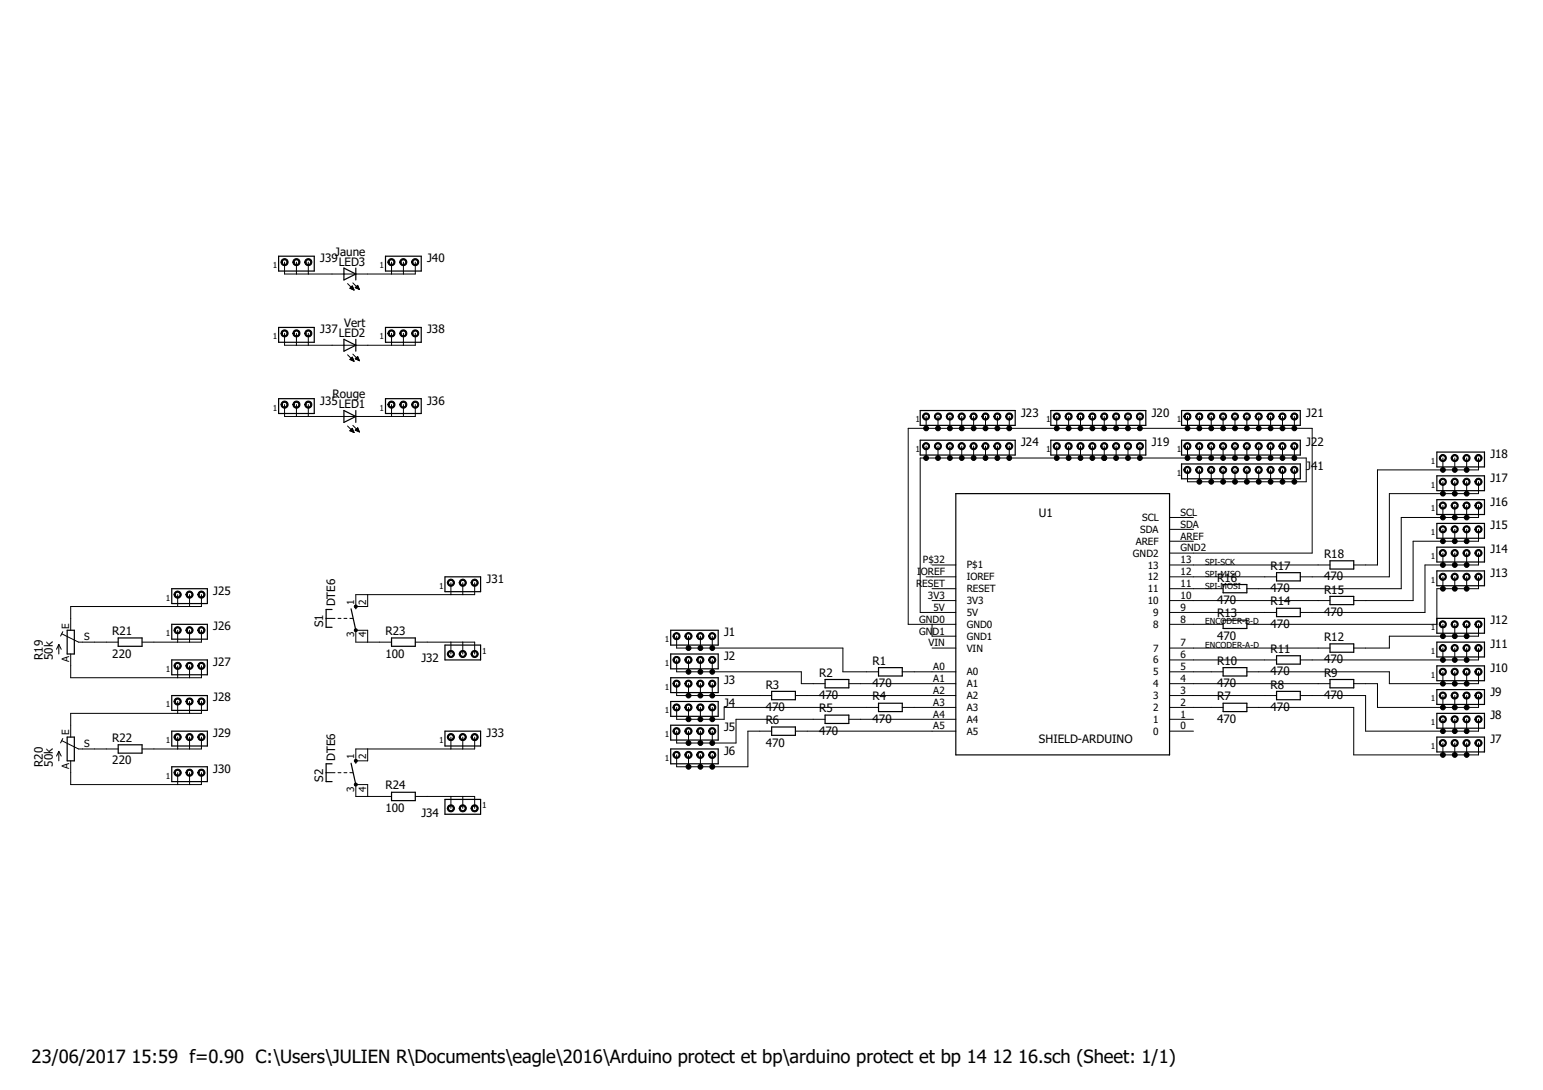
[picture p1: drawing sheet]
<svg xmlns="http://www.w3.org/2000/svg" width="297mm" height="210mm" viewBox="0 0 297 210" stroke-linecap="round" stroke-linejoin="round" font-family="sans-serif">
<defs><g id="words">
<g font-size="3.5">
<text x="6.1" y="204.6">23/06/2017</text>
<text x="25.3" y="204.6">15:59 f=0.90 C:\Users\JULIEN R\Documents\eagle\2016\Arduino protect et bp\arduino protect et bp 14</text>
<text x="191.1" y="204.6">12</text>
<text x="196" y="204.6">16.sch (Sheet: 1/1)</text>
</g>
<g font-size="2.2">
<text x="61.6" y="50.5">J39</text>
<text x="64.5" y="49.2">Jaune</text>
<text x="65.2" y="51.2">LED3</text>
<text x="82.2" y="50.5">J40</text>
<text x="61.6" y="64.2">J37</text>
<text x="65.2" y="64.9">LED2</text>
<text x="66.3" y="63">Vert</text>
<text x="82.2" y="64.2">J38</text>
<text x="61.6" y="77.9">J35</text>
<text x="64" y="76.7">Rouge</text>
<text x="82.2" y="77.9">J36</text>
<text x="65.2" y="78.6">LED1</text>
<text x="196.6" y="80.2">J23</text>
<text x="221.7" y="80.2">J20</text>
<text x="251.5" y="80.2">J21</text>
<text x="196.6" y="85.9">J24</text>
<text x="221.7" y="85.9">J19</text>
<text x="251.5" y="85.9">J22</text>
<text x="286.9" y="88.2">J18</text>
<text x="251.5" y="90.5">J41</text>
<text x="286.9" y="92.8">J17</text>
<text x="200" y="99.6">U1</text>
<text x="286.9" y="101.9">J15</text>
<text x="286.9" y="97.4">J16</text>
<text x="254.9" y="107.4">R18</text>
<text x="286.9" y="106.5">J14</text>
<text x="93.7" y="112.2">J31</text>
<text x="234.3" y="112">R16</text>
<text x="244.6" y="109.7">R17</text>
<text x="254.9" y="111.8">470</text>
<text x="286.9" y="111.1">J13</text>
<text x="41.1" y="114.5">J25</text>
<text x="64.5" y="116.8" transform="rotate(-90 64.5 116.8)">DTE6</text>
<text x="234.3" y="116.3">470</text>
<text x="234.3" y="118.9">R13</text>
<text x="244.6" y="114">470</text>
<text x="244.6" y="116.6">R14</text>
<text x="254.9" y="118.6">470</text>
<text x="254.9" y="114.3">R15</text>
<text x="21.6" y="122.3">R21</text>
<text x="41.1" y="121.4">J26</text>
<text x="62.2" y="120.8" transform="rotate(-90 62.2 120.8)">S1</text>
<text x="74.2" y="122.3">R23</text>
<text x="139.4" y="122.5">J1</text>
<text x="234.3" y="123.2">470</text>
<text x="244.6" y="120.9">470</text>
<text x="244.6" y="125.7">R11</text>
<text x="254.9" y="123.4">R12</text>
<text x="286.9" y="124.8">J11</text>
<text x="286.9" y="120.2">J12</text>
<text x="8.2" y="127.1" transform="rotate(-90 8.2 127.1)">R19</text>
<text x="10.2" y="127.1" transform="rotate(-90 10.2 127.1)">50k</text>
<text x="21.6" y="126.6">220</text>
<text x="41.1" y="128.2">J27</text>
<text x="74.2" y="126.6">100</text>
<text x="81.1" y="127.5">J32</text>
<text x="139.4" y="127.1">J2</text>
<text x="139.4" y="131.7">J3</text>
<text x="157.7" y="130.3">R2</text>
<text x="168" y="128">R1</text>
<text x="234.3" y="128">R10</text>
<text x="244.6" y="130.1">470</text>
<text x="254.9" y="127.8">470</text>
<text x="254.9" y="130.3">R9</text>
<text x="286.9" y="129.4">J10</text>
<text x="41.1" y="135.1">J28</text>
<text x="139.4" y="136.2">J4</text>
<text x="147.4" y="136.9">470</text>
<text x="147.4" y="132.6">R3</text>
<text x="157.7" y="134.6">470</text>
<text x="157.7" y="137.2">R5</text>
<text x="168" y="132.3">470</text>
<text x="168" y="134.9">R4</text>
<text x="234.3" y="132.3">470</text>
<text x="234.3" y="134.9">R7</text>
<text x="244.6" y="136.9">470</text>
<text x="244.6" y="132.6">R8</text>
<text x="254.9" y="134.6">470</text>
<text x="286.9" y="133.9">J9</text>
<text x="21.6" y="142.9">R22</text>
<text x="41.1" y="141.9">J29</text>
<text x="93.7" y="141.9">J33</text>
<text x="139.4" y="140.8">J5</text>
<text x="147.4" y="143.8">470</text>
<text x="147.4" y="139.4">R6</text>
<text x="157.7" y="141.5">470</text>
<text x="168" y="139.2">470</text>
<text x="200" y="143.1">SHIELD-ARDUINO</text>
<text x="234.3" y="139.2">470</text>
<text x="286.9" y="143.1">J7</text>
<text x="286.9" y="138.5">J8</text>
<text x="8.2" y="147.7" transform="rotate(-90 8.2 147.7)">R20</text>
<text x="10.2" y="147.7" transform="rotate(-90 10.2 147.7)">50k</text>
<text x="21.6" y="147.2">220</text>
<text x="41.1" y="148.8">J30</text>
<text x="64.5" y="146.5" transform="rotate(-90 64.5 146.5)">DTE6</text>
<text x="139.4" y="145.4">J6</text>
<text x="62.2" y="150.5" transform="rotate(-90 62.2 150.5)">S2</text>
<text x="74.2" y="152">R24</text>
<text x="74.2" y="156.3">100</text>
<text x="81.1" y="157.3">J34</text>
</g>
<g font-size="1.9">
<text x="219.9" y="100.3">SCL</text>
<text x="227.3" y="101.6">SDA</text>
<text x="227.3" y="99.3">SCL</text>
<text x="218.1" y="107.2">GND2</text>
<text x="218.6" y="104.9">AREF</text>
<text x="219.5" y="102.6">SDA</text>
<text x="227.3" y="106.2">GND2</text>
<text x="227.3" y="103.9">AREF</text>
<text x="176.3" y="113">R</text>
<text x="176.6" y="110.8">I</text>
<text x="177.3" y="110.8">OREF</text>
<text x="177.5" y="113">ESET</text>
<text x="177.7" y="108.5">P$32</text>
<text x="186.1" y="109.5">P$1</text>
<text x="186.1" y="111.8">IOREF</text>
<text x="220.9" y="111.8">12</text>
<text x="220.9" y="109.5">13</text>
<text x="227.3" y="113">11</text>
<text x="227.3" y="110.8">12</text>
<text x="227.3" y="108.5">13</text>
<text x="68.2" y="116.5" transform="rotate(-90 68.2 116.5)">1</text>
<text x="70.5" y="116.5" transform="rotate(-90 70.5 116.5)">2</text>
<text x="176.9" y="119.9">GND0</text>
<text x="178.6" y="115.3">3V3</text>
<text x="179.7" y="117.6">5V</text>
<text x="186.1" y="114">RESET</text>
<text x="186.1" y="116.3">3V3</text>
<text x="186.1" y="118.6">5V</text>
<text x="220.9" y="116.3">10</text>
<text x="220.9" y="114.1">11</text>
<text x="222" y="118.6">9</text>
<text x="227.3" y="119.9">8</text>
<text x="227.3" y="117.6">9</text>
<text x="227.3" y="115.3">10</text>
<text x="13.3" y="121" transform="rotate(-90 13.3 121)">E</text>
<text x="16.2" y="123.3">S</text>
<text x="68.2" y="122.7" transform="rotate(-90 68.2 122.7)">3</text>
<text x="70.5" y="122.7" transform="rotate(-90 70.5 122.7)">4</text>
<text x="176.9" y="122.2">GN</text>
<text x="178.7" y="124.5">VIN</text>
<text x="179.5" y="122.2">D1</text>
<text x="186.1" y="120.9">GND0</text>
<text x="186.1" y="123.2">GND1</text>
<text x="186.1" y="125.5">VIN</text>
<text x="222" y="125.5">7</text>
<text x="222" y="120.9">8</text>
<text x="227.3" y="124.5">7</text>
<text x="13.3" y="127.4" transform="rotate(-90 13.3 127.4)">A</text>
<text x="179.7" y="129">A0</text>
<text x="179.7" y="131.3">A1</text>
<text x="186.1" y="130.1">A0</text>
<text x="222" y="130.1">5</text>
<text x="222" y="127.8">6</text>
<text x="227.3" y="131.3">4</text>
<text x="227.3" y="129">5</text>
<text x="227.3" y="126.8">6</text>
<text x="179.7" y="133.6">A2</text>
<text x="179.7" y="135.9">A3</text>
<text x="186.1" y="132.3">A1</text>
<text x="186.1" y="134.6">A2</text>
<text x="186.1" y="136.9">A3</text>
<text x="222" y="136.9">2</text>
<text x="222" y="134.6">3</text>
<text x="222" y="132.3">4</text>
<text x="227.3" y="135.9">2</text>
<text x="227.3" y="133.6">3</text>
<text x="13.3" y="141.6" transform="rotate(-90 13.3 141.6)">E</text>
<text x="16.2" y="143.9">S</text>
<text x="179.7" y="138.2">A4</text>
<text x="179.7" y="140.5">A5</text>
<text x="186.1" y="139.2">A4</text>
<text x="186.1" y="141.5">A5</text>
<text x="222" y="141.5">0</text>
<text x="222" y="139.2">1</text>
<text x="227.3" y="140.5">0</text>
<text x="227.3" y="138.2">1</text>
<text x="13.3" y="148" transform="rotate(-90 13.3 148)">A</text>
<text x="68.2" y="146.2" transform="rotate(-90 68.2 146.2)">1</text>
<text x="70.5" y="146.2" transform="rotate(-90 70.5 146.2)">2</text>
<text x="68.2" y="152.5" transform="rotate(-90 68.2 152.5)">3</text>
<text x="70.5" y="152.5" transform="rotate(-90 70.5 152.5)">4</text>
</g>
<g font-size="1.6">
<text x="52.5" y="51.6">1</text>
<text x="73.1" y="51.6">1</text>
<text x="52.5" y="65.3">1</text>
<text x="73.1" y="65.3">1</text>
<text x="52.5" y="79.1">1</text>
<text x="73.1" y="79.1">1</text>
<text x="176.3" y="81.4">1</text>
<text x="201.4" y="81.4">1</text>
<text x="226.6" y="81.4">1</text>
<text x="176.3" y="87.1">1</text>
<text x="201.4" y="87.1">1</text>
<text x="226.6" y="87.1">1</text>
<text x="275.5" y="89.4">1</text>
<text x="226.6" y="91.6">1</text>
<text x="275.5" y="93.9">1</text>
<text x="275.5" y="98.5">1</text>
<text x="275.5" y="107.6">1</text>
<text x="275.5" y="103.1">1</text>
<text x="84.5" y="113.4">1</text>
<text x="232" y="113.4">SPI-MOSI</text>
<text x="232" y="111.1">SPI-MISO</text>
<text x="232" y="108.8">SPI-SCK</text>
<text x="275.5" y="112.2">1</text>
<text x="31.9" y="115.6">1</text>
<text x="31.9" y="122.5">1</text>
<text x="92.8" y="125.9">1</text>
<text x="128" y="123.7">1</text>
<text x="232" y="124.8">ENCODER-A-D</text>
<text x="232" y="120.2">ENCODER-B-D</text>
<text x="275.5" y="125.9">1</text>
<text x="275.5" y="121.4">1</text>
<text x="31.9" y="129.4">1</text>
<text x="128" y="128.2">1</text>
<text x="275.5" y="130.5">1</text>
<text x="31.9" y="136.2">1</text>
<text x="128" y="132.8">1</text>
<text x="128" y="137.4">1</text>
<text x="275.5" y="135.1">1</text>
<text x="31.9" y="143.1">1</text>
<text x="84.5" y="143.1">1</text>
<text x="128" y="141.9">1</text>
<text x="275.5" y="139.7">1</text>
<text x="31.9" y="149.9">1</text>
<text x="128" y="146.5">1</text>
<text x="275.5" y="144.2">1</text>
<text x="92.8" y="155.7">1</text>
</g>
</g></defs>
<g fill="none" stroke="#000" stroke-width=".19">
<path d="M54.8 50.5v2.3h25.1v-2.3M57.1 50.5v2.3M59.4 50.5v2.3M66.9 54.6l1.3 1.3M67.4 55.5l.4-.4 .4 .8zM67.4 55.5h.6M67.5 55.6h.5M67.5 55.4h.4M67.6 55.2h.3M67.7 55.7h.4M67.7 55.1h.2M67.9 54.5l1.3 1.3"/>
<path d="M67.9 55.8h.2M68.4 55.4l.5-.5 .3 .9zM68.5 55.4h.5M68.5 55.5h.6M68.6 55.2h.4M68.7 55.1h.2M68.7 55.6h.4M68.8 55h.1M69 55.7h.2M75.4 50.5v2.3M77.7 50.5v2.3M54.8 77.9v2.3h25.1v-2.3"/>
<path d="M54.8 64.2v2.3h25.1v-2.3M57.1 64.2v2.3M57.1 77.9v2.3M59.4 64.2v2.3M59.4 77.9v2.3M66.9 68.3l1.3 1.3M67.4 69.2l.4-.4 .4 .8zM67.4 69.3h.6M67.4 69.2h.6M67.5 69h.4M67.6 68.9h.3M67.7 69.4h.4"/>
<path d="M67.8 68.8h.1M67.9 68.2l1.3 1.3M67.9 69.5h.2M68.4 69.1l.5-.4 .3 .8zM68.5 69h.5M68.5 69.2h.6M68.6 68.9h.4M68.7 68.8h.2M68.7 69.3h.4M68.8 68.7h.1M69 69.4h.2M75.4 64.2v2.3"/>
<path d="M75.4 77.9v2.3M77.7 64.2v2.3M77.7 77.9v2.3M66.9 82l1.3 1.3M67.4 83l.4-.5 .4 .8zM67.4 83h.6M67.4 82.9h.6M67.5 82.8h.4M67.6 83.1h.5M67.6 82.7h.3M67.8 82.5h.1M67.9 83.2h.2"/>
<path d="M67.9 81.9l1.3 1.3M68.1 83.3h.1M68.4 82.8l.5-.4 .3 .8zM68.5 82.9h.5M68.5 82.8h.5M68.6 82.7h.4M68.7 82.5h.2M68.7 83h.4M68.8 82.4h.1M68.9 83.1h.3M178.3 80.2v2.3M178.3 85.9v2.3"/>
<path d="M180.6 80.2v2.3M180.6 85.9v2.3M182.9 80.2v2.3M182.9 85.9v2.3M185.1 80.2v2.3M185.1 85.9v2.3M187.4 80.2v2.3M187.4 85.9v2.3M189.7 80.2v2.3M189.7 85.9v2.3M192 80.2v2.3M192 85.9v2.3"/>
<path d="M194.3 80.2v2.3M194.3 85.9v2.3M203.4 80.2v2.3M203.4 85.9v2.3M205.7 80.2v2.3M205.7 85.9v2.3M208 80.2v2.3M208 85.9v2.3M210.3 80.2v2.3M210.3 85.9v2.3M212.6 80.2v2.3M212.6 85.9v2.3"/>
<path d="M214.9 80.2v2.3M214.9 85.9v2.3M217.1 80.2v2.3M217.1 85.9v2.3M219.4 80.2v2.3M219.4 85.9v2.3M225.1 99.7h4.6M228.6 90.5v2.3h22.9v-4.6h-74.4v29.7h6.9M228.6 80.2v2.3M228.6 85.9v2.3M230.9 80.2v2.3M230.9 85.9v2.3"/>
<path d="M230.9 90.5v2.3M233.2 80.2v2.3M233.2 85.9v2.3M233.2 90.5v2.3M235.5 80.2v2.3M235.5 85.9v2.3M235.5 90.5v2.3M237.7 80.2v2.3M237.7 85.9v2.3M237.7 90.5v2.3M240 80.2v2.3M240 85.9v2.3"/>
<path d="M240 90.5v2.3M242.3 80.2v2.3M242.3 85.9v2.3M242.3 90.5v2.3M244.6 80.2v2.3M244.6 85.9v2.3M244.6 90.5v2.3M246.9 80.2v2.3M246.9 85.9v2.3M246.9 90.5v2.3M249.2 80.2v2.3M249.2 85.9v2.3"/>
<path d="M249.2 90.5v2.3M277.8 88.2v2.3M277.8 92.8v2.3M277.8 97.4v2.3M280.1 88.2v2.3M280.1 92.8v2.3M280.1 97.4v2.3M282.3 88.2v2.3M282.3 92.8v2.3M282.3 97.4v2.3M284.6 88.2v2.3h-19.4v18.3h-4.6M284.6 92.8v2.3h-17.1v16h-17.2"/>
<path d="M284.6 97.4v2.3h-14.9v13.7h-29.7M34.2 114.5v2.3M36.5 114.5v2.3M38.8 114.5v2.3h-25.2v4.6M62.8 119.1h1.7M65.1 119.1h.5M66.2 119.1h.6M67.4 119.1h.5M86.8 112.2v2.3M89.1 112.2v2.3M91.4 112.2v2.3h-22.9v2.3h2.3v-2.3M178.3 111.1h5.7"/>
<path d="M179.4 108.8h4.6M179.4 113.4h4.6M179.4 115.7h4.6M225.1 108.8h30.9M225.1 111.1h20.6M225.1 113.4h10.4M225.1 115.7h30.9M225.1 117.9h20.6M225.1 106.5h27.5v-24h-77.8v37.7h9.2M225.1 104.2h4.6M225.1 101.9h4.6M277.8 101.9v2.3"/>
<path d="M277.8 106.5v2.3M277.8 111.1v2.3M280.1 101.9v2.3M280.1 106.5v2.3M280.1 111.1v2.3M282.3 101.9v2.3M282.3 106.5v2.3M282.3 111.1v2.3M284.6 106.5v2.3h-10.3v9.1h-24M284.6 111.1v2.3h-8v6.8h-36.6M284.6 101.9v2.3h-12.6v11.5h-11.4M11.3 124.1v1.8"/>
<path d="M11.3 124.1l-.4 .9M11.3 124.1l.5 .9M11.9 122.1l3.2 1.6h7.7M12.1 121.6l-.4 .9M13.6 125.9v4.6h25.2v-2.3M34.2 121.4v2.3M34.2 128.2v2.3M34.2 135.1v2.3M36.5 121.4v2.3M36.5 128.2v2.3M36.5 135.1v2.3M38.8 121.4v2.3h-11.5"/>
<path d="M38.8 135.1v2.3h-25.2v4.5M70.8 123.7v-2.3h-2.3v2.3h6.9M79.9 123.7h11.5v2.2M86.8 123.7v2.2M89.1 123.7v2.2M130.3 122.5v2.3h32v4.6h6.8M130.3 127.1v2.3h24v2.3h4.5M130.3 131.7v2.2h18.2M130.3 136.2v2.3h9.1v-2.3h29.7M132.5 122.5v2.3M132.5 127.1v2.3M132.5 131.7v2.2"/>
<path d="M132.5 136.2v2.3M134.8 122.5v2.3M134.8 127.1v2.3M134.8 131.7v2.2M134.8 136.2v2.3M137.1 122.5v2.3M137.1 127.1v2.3M137.1 131.7v2.2M137.1 136.2v2.3M153.1 133.9h30.9M158.8 138.5h-17.1v4.6h-11.4v-2.3M163.4 131.7h20.6"/>
<path d="M163.4 138.5h20.6M173.7 129.4h10.3M173.7 136.2h10.3M179.4 120.2v2.3h4.6M179.4 124.8h4.6M225.1 120.2h10.4M225.1 124.8h30.9M225.1 129.4h10.4M225.1 131.7h30.9M225.1 133.9h20.6M225.1 136.2h10.4M225.1 138.5h4.6"/>
<path d="M225.1 127.1h20.6M240 129.4h27.5v2.3h17.1v-2.3M240 136.2h20.6v9.2h24v-2.3M250.3 133.9h12.6v6.9h21.7v-2.3M260.6 131.7h4.6v4.5h19.4v-2.3M277.8 120.2v2.3M277.8 124.8v2.3M277.8 129.4v2.3M277.8 133.9v2.3M277.8 138.5v2.3M280.1 120.2v2.3M280.1 124.8v2.3"/>
<path d="M280.1 129.4v2.3M280.1 133.9v2.3M280.1 138.5v2.3M282.3 120.2v2.3M282.3 124.8v2.3M282.3 129.4v2.3M282.3 133.9v2.3M282.3 138.5v2.3M284.6 120.2v2.3h-17.1v2.3h-6.9M284.6 124.8v2.3h-34.3M11.3 144.7v1.8M11.3 144.7l-.4 .9"/>
<path d="M11.3 144.7l.5 .9M11.9 142.6l3.2 1.6h7.7M12.1 142.2l-.4 .9M13.6 146.5v4.6h25.2v-2.3M34.2 141.9v2.3M34.2 148.8v2.3M36.5 141.9v2.3M36.5 148.8v2.3M38.8 141.9v2.3h-11.5M62.8 148.8h1.7M65.1 148.8h.5M66.2 148.8h.6"/>
<path d="M67.4 148.8h.5M70.8 153.4v-2.3h-2.3v2.3h6.9M79.9 153.4h11.5v2.3M86.8 141.9v2.3M86.8 153.4v2.3M89.1 141.9v2.3M89.1 153.4v2.3M91.4 141.9v2.3h-22.9v2.3h2.3v-2.3M132.5 140.8v2.3M132.5 145.4v2.3M134.8 140.8v2.3M134.8 145.4v2.3"/>
<path d="M137.1 140.8v2.3M137.1 145.4v2.3M148.5 140.8h-4.5v6.9h-13.7v-2.3M153.1 140.8h30.9M225.1 140.8h4.6M277.8 143.1v2.3M280.1 143.1v2.3M282.3 143.1v2.3"/>
</g>
<g fill="none" stroke="#000" stroke-width=".23">
<path d="M53.6 49.3h6.9v2.9h-6.9zM66.2 51.6l2.3 1.2-2.3 1.1zM68.5 51.6v2.3M74.2 49.3h6.9v2.9h-6.9zM53.6 63.1h6.9v2.8h-6.9zM53.6 76.8h6.9v2.8h-6.9zM66.2 79.1l2.3 1.1-2.3 1.1zM66.2 65.3l2.3 1.2-2.3 1.1zM68.5 65.3v2.3M68.5 79.1v2.2M74.2 76.8h6.9v2.8h-6.9zM74.2 63.1h6.9v2.8h-6.9z"/>
<path d="M177.1 79.1h18.3v2.8h-18.3zM202.3 79.1h18.3v2.8h-18.3zM227.5 79.1h22.8v2.8h-22.8zM177.1 84.8h18.3v2.8h-18.3zM184 95.1h41.1v50.3h-41.1zM202.3 84.8h18.3v2.8h-18.3zM227.5 84.8h22.8v2.8h-22.8zM227.5 89.3h22.8v2.9h-22.8zM276.6 87.1h9.2v2.8h-9.2zM276.6 91.6h9.2v2.9h-9.2zM276.6 96.2h9.2v2.9h-9.2zM33.1 113.4h6.8v2.8h-6.8z"/>
<path d="M63.9 117.4h-1.1v3.4h1.1M67.6 117.2l.9 4.2M68.5 116.8v.4M85.7 111.1h6.8v2.8h-6.8zM235.5 112.6h4.5v1.6h-4.5zM235.5 119.4h4.5v1.6h-4.5zM245.7 110.3h4.6v1.6h-4.6zM245.7 117.1h4.6v1.6h-4.6zM256 108h4.6v1.6h-4.6zM256 114.9h4.6v1.5h-4.6zM276.6 100.8h9.2v2.9h-9.2zM276.6 105.4h9.2v2.8h-9.2z"/>
<path d="M276.6 109.9h9.2v2.9h-9.2zM276.6 119.1h9.2v2.8h-9.2zM12.9 121.4h1.4v4.5h-1.4zM22.8 122.9h4.5v1.6h-4.5zM33.1 120.2h6.8v2.9h-6.8zM33.1 127.1h6.8v2.8h-6.8zM33.1 133.9h6.8v2.9h-6.8zM75.4 122.9h4.5v1.6h-4.5zM85.7 124.2h6.8v2.9h-6.8zM129.1 121.4h9.2v2.8h-9.2zM129.1 125.9h9.2v2.9h-9.2zM129.1 130.5h9.2v2.9h-9.2z"/>
<path d="M129.1 135.1h9.2v2.8h-9.2zM129.1 139.7h9.2v2.8h-9.2zM148.5 133.1h4.6v1.6h-4.6zM148.5 140h4.6v1.6h-4.6zM158.8 130.9h4.6v1.6h-4.6zM158.8 137.7h4.6v1.6h-4.6zM169.1 128.6h4.6v1.6h-4.6zM169.1 135.4h4.6v1.6h-4.6zM235.5 128.6h4.5v1.6h-4.5zM235.5 135.4h4.5v1.6h-4.5zM245.7 133.1h4.6v1.6h-4.6zM245.7 126.3h4.6v1.6h-4.6z"/>
<path d="M256 130.9h4.6v1.6h-4.6zM256 124h4.6v1.6h-4.6zM276.6 123.7h9.2v2.8h-9.2zM276.6 128.2h9.2v2.9h-9.2zM276.6 132.8h9.2v2.9h-9.2zM276.6 137.4h9.2v2.8h-9.2zM12.9 141.9h1.4v4.6h-1.4zM22.8 143.4h4.5v1.6h-4.5zM33.1 147.7h6.8v2.8h-6.8zM33.1 140.8h6.8v2.9h-6.8zM63.9 147.1h-1.1v3.4h1.1M67.6 147l.9 4.1"/>
<path d="M68.5 146.5v.5M75.4 152.6h4.5v1.6h-4.5zM85.7 140.8h6.8v2.9h-6.8zM85.7 153.9h6.8v2.9h-6.8zM129.1 144.2h9.2v2.9h-9.2zM276.6 141.9h9.2v2.9h-9.2z"/>
</g>
<g fill="#000" stroke="#000" stroke-width=".19">
<path d="M54.3 50a.68 .68 0 0 1 1.1 .1 .68 .68 0 0 1-.4 1 .68 .68 0 0 1-.9-.6h.2a.45 .45 0 0 1 .7-.4 .45 .45 0 0 1 .1 .8 .45 .45 0 0 1-.7-.2l-.1-.2h-.2z" fill-rule="evenodd"/>
<path d="M56.6 50a.68 .68 0 0 1 1 .1 .68 .68 0 0 1-.3 1 .68 .68 0 0 1-.9-.6h.2a.45 .45 0 0 1 .7-.4 .45 .45 0 0 1 .1 .8 .45 .45 0 0 1-.8-.2v-.2h-.2z" fill-rule="evenodd"/>
<path d="M58.8 50a.68 .68 0 0 1 1.1 .1 .68 .68 0 0 1-.3 1 .68 .68 0 0 1-.9-.6h.2a.45 .45 0 0 1 .7-.4 .45 .45 0 0 1 .1 .8 .45 .45 0 0 1-.8-.2v-.2h-.2z" fill-rule="evenodd"/>
<path d="M74.9 50a.68 .68 0 0 1 1 .1 .68 .68 0 0 1-.4 1 .68 .68 0 0 1-.8-.6h.2a.46 .46 0 0 1 .7-.4 .46 .46 0 0 1 .1 .8 .46 .46 0 0 1-.8-.2v-.2h-.2z" fill-rule="evenodd"/>
<path d="M77.2 50a.68 .68 0 0 1 1 .1 .68 .68 0 0 1-.4 1 .68 .68 0 0 1-.8-.6h.2a.46 .46 0 0 1 .7-.4 .46 .46 0 0 1 .1 .8 .46 .46 0 0 1-.8-.2v-.2h-.2z" fill-rule="evenodd"/>
<path d="M79.4 50a.68 .68 0 0 1 1.1 .1 .68 .68 0 0 1-.4 1 .68 .68 0 0 1-.9-.6h.3a.46 .46 0 0 1 .6-.4 .46 .46 0 0 1 .1 .8 .46 .46 0 0 1-.7-.2v-.2h-.3z" fill-rule="evenodd"/>
<path d="M54.3 77.5a.68 .68 0 0 1 1.1 .1 .68 .68 0 0 1-.4 1 .68 .68 0 0 1-.9-.7h.2a.45 .45 0 0 1 .7-.4 .45 .45 0 0 1 .1 .8 .45 .45 0 0 1-.7-.2l-.1-.2h-.2z" fill-rule="evenodd"/>
<path d="M54.3 63.7a.68 .68 0 0 1 1.1 .1 .68 .68 0 0 1-.4 1 .68 .68 0 0 1-.9-.6h.2a.45 .45 0 0 1 .7-.4 .45 .45 0 0 1 .1 .8 .45 .45 0 0 1-.7-.2l-.1-.2h-.2z" fill-rule="evenodd"/>
<path d="M56.6 77.5a.68 .68 0 0 1 1 .1 .68 .68 0 0 1-.3 1 .68 .68 0 0 1-.9-.7h.2a.45 .45 0 0 1 .7-.4 .45 .45 0 0 1 .1 .8 .45 .45 0 0 1-.8-.2v-.2h-.2z" fill-rule="evenodd"/>
<path d="M56.6 63.7a.68 .68 0 0 1 1 .1 .68 .68 0 0 1-.3 1 .68 .68 0 0 1-.9-.6h.2a.45 .45 0 0 1 .7-.4 .45 .45 0 0 1 .1 .8 .45 .45 0 0 1-.8-.2v-.2h-.2z" fill-rule="evenodd"/>
<path d="M58.8 77.5a.68 .68 0 0 1 1.1 .1 .68 .68 0 0 1-.4 1 .68 .68 0 0 1-.8-.7h.2a.45 .45 0 0 1 .7-.4 .45 .45 0 0 1 .1 .8 .45 .45 0 0 1-.8-.2v-.2h-.2z" fill-rule="evenodd"/>
<path d="M58.8 63.7a.68 .68 0 0 1 1.1 .1 .68 .68 0 0 1-.3 1 .68 .68 0 0 1-.9-.6h.2a.45 .45 0 0 1 .7-.4 .45 .45 0 0 1 .1 .8 .45 .45 0 0 1-.8-.2v-.2h-.2z" fill-rule="evenodd"/>
<path d="M74.9 77.5a.68 .68 0 0 1 1 .1 .68 .68 0 0 1-.4 1 .68 .68 0 0 1-.8-.7h.2a.46 .46 0 0 1 .7-.4 .46 .46 0 0 1 .1 .8 .46 .46 0 0 1-.8-.2v-.2h-.2z" fill-rule="evenodd"/>
<path d="M74.9 63.7a.68 .68 0 0 1 1 .2 .68 .68 0 0 1-.4 1 .68 .68 0 0 1-.8-.7h.2a.46 .46 0 0 1 .7-.4 .46 .46 0 0 1 .1 .8 .46 .46 0 0 1-.8-.2v-.2h-.2z" fill-rule="evenodd"/>
<path d="M77.2 77.5a.68 .68 0 0 1 1 .1 .68 .68 0 0 1-.4 1 .68 .68 0 0 1-.8-.7h.2a.46 .46 0 0 1 .7-.4 .46 .46 0 0 1 .1 .8 .46 .46 0 0 1-.8-.2v-.2h-.2z" fill-rule="evenodd"/>
<path d="M77.2 63.7a.68 .68 0 0 1 1 .2 .68 .68 0 0 1-.4 1 .68 .68 0 0 1-.8-.7h.2a.46 .46 0 0 1 .7-.4 .46 .46 0 0 1 .1 .8 .46 .46 0 0 1-.8-.2v-.2h-.2z" fill-rule="evenodd"/>
<path d="M79.4 77.5a.68 .68 0 0 1 1.1 .1 .68 .68 0 0 1-.4 1 .68 .68 0 0 1-.9-.7h.3a.46 .46 0 0 1 .6-.4 .46 .46 0 0 1 .1 .8 .46 .46 0 0 1-.7-.2v-.2h-.3z" fill-rule="evenodd"/>
<path d="M79.4 63.7a.68 .68 0 0 1 1.1 .2 .68 .68 0 0 1-.4 1 .68 .68 0 0 1-.9-.7h.3a.46 .46 0 0 1 .6-.4 .46 .46 0 0 1 .1 .8 .46 .46 0 0 1-.7-.2v-.2h-.3z" fill-rule="evenodd"/>
<path d="M177.8 79.8a.68 .68 0 0 1 1.1 .1 .68 .68 0 0 1-.5 1 .68 .68 0 0 1-.8-.7h.2a.46 .46 0 0 1 .7-.4 .46 .46 0 0 1 .1 .8 .46 .46 0 0 1-.8-.2v-.2h-.2z" fill-rule="evenodd"/>
<path d="M177.8 85.5a.68 .68 0 0 1 1.1 .1 .68 .68 0 0 1-.5 1 .68 .68 0 0 1-.8-.7h.2a.46 .46 0 0 1 .7-.4 .46 .46 0 0 1 .1 .8 .46 .46 0 0 1-.8-.2v-.2h-.2z" fill-rule="evenodd"/>
<path d="M180.1 79.8a.68 .68 0 0 1 1 .1 .68 .68 0 0 1-.4 1 .68 .68 0 0 1-.8-.7h.2a.46 .46 0 0 1 .7-.4 .46 .46 0 0 1 .1 .8 .46 .46 0 0 1-.8-.2v-.2h-.2z" fill-rule="evenodd"/>
<path d="M180.1 85.5a.68 .68 0 0 1 1 .1 .68 .68 0 0 1-.4 1 .68 .68 0 0 1-.8-.7h.2a.46 .46 0 0 1 .7-.4 .46 .46 0 0 1 .1 .8 .46 .46 0 0 1-.8-.2v-.2h-.2z" fill-rule="evenodd"/>
<path d="M182.4 79.8a.69 .69 0 0 1 1.1 .1 .69 .69 0 0 1-.5 1 .69 .69 0 0 1-.8-.7h.2a.46 .46 0 0 1 .7-.4 .46 .46 0 0 1 .1 .8 .46 .46 0 0 1-.8-.2v-.2h-.2z" fill-rule="evenodd"/>
<path d="M182.4 85.5a.69 .69 0 0 1 1.1 .1 .69 .69 0 0 1-.5 1 .69 .69 0 0 1-.8-.7h.2a.46 .46 0 0 1 .7-.4 .46 .46 0 0 1 .1 .8 .46 .46 0 0 1-.8-.2v-.2h-.2z" fill-rule="evenodd"/>
<path d="M184.6 79.8a.69 .69 0 0 1 1.1 .1 .69 .69 0 0 1-.4 1 .69 .69 0 0 1-.9-.7h.3a.46 .46 0 0 1 .6-.5 .46 .46 0 0 1 .2 .8 .46 .46 0 0 1-.8-.1v-.2h-.3z" fill-rule="evenodd"/>
<path d="M184.6 85.5a.69 .69 0 0 1 1.1 .1 .69 .69 0 0 1-.4 1 .69 .69 0 0 1-.9-.7h.3a.46 .46 0 0 1 .6-.4 .46 .46 0 0 1 .2 .7 .46 .46 0 0 1-.8-.1v-.2h-.3z" fill-rule="evenodd"/>
<path d="M186.9 79.8a.69 .69 0 0 1 1.1 .1 .69 .69 0 0 1-.4 1 .69 .69 0 0 1-.9-.7h.3a.46 .46 0 0 1 .6-.5 .46 .46 0 0 1 .2 .8 .46 .46 0 0 1-.8-.1v-.2h-.3z" fill-rule="evenodd"/>
<path d="M186.9 85.5a.69 .69 0 0 1 1.1 .1 .69 .69 0 0 1-.4 1 .69 .69 0 0 1-.9-.7h.3a.46 .46 0 0 1 .6-.4 .46 .46 0 0 1 .2 .7 .46 .46 0 0 1-.8-.1v-.2h-.3z" fill-rule="evenodd"/>
<path d="M189.2 79.8a.69 .69 0 0 1 1.1 .1 .69 .69 0 0 1-.4 1 .69 .69 0 0 1-.9-.7h.3a.46 .46 0 0 1 .6-.5 .46 .46 0 0 1 .1 .8 .46 .46 0 0 1-.7-.1v-.2h-.3z" fill-rule="evenodd"/>
<path d="M189.2 85.5a.69 .69 0 0 1 1.1 .1 .69 .69 0 0 1-.4 1 .69 .69 0 0 1-.9-.7h.3a.46 .46 0 0 1 .6-.4 .46 .46 0 0 1 .1 .7 .46 .46 0 0 1-.7-.1v-.2h-.3z" fill-rule="evenodd"/>
<path d="M191.5 79.8a.69 .69 0 0 1 1.1 .1 .69 .69 0 0 1-.4 1 .69 .69 0 0 1-.9-.7h.2a.46 .46 0 0 1 .6-.5 .46 .46 0 0 1 .2 .8 .46 .46 0 0 1-.7-.1l-.1-.2h-.2z" fill-rule="evenodd"/>
<path d="M191.5 85.5a.69 .69 0 0 1 1.1 .1 .69 .69 0 0 1-.4 1 .69 .69 0 0 1-.9-.7h.2a.46 .46 0 0 1 .6-.4 .46 .46 0 0 1 .2 .7 .46 .46 0 0 1-.7-.1l-.1-.2h-.2z" fill-rule="evenodd"/>
<path d="M193.8 79.8a.69 .69 0 0 1 1.1 .1 .69 .69 0 0 1-.5 1 .69 .69 0 0 1-.8-.7h.2a.46 .46 0 0 1 .6-.5 .46 .46 0 0 1 .2 .8 .46 .46 0 0 1-.7-.1l-.1-.2h-.2z" fill-rule="evenodd"/>
<path d="M193.8 85.5a.69 .69 0 0 1 1.1 .1 .69 .69 0 0 1-.5 1 .69 .69 0 0 1-.8-.7h.2a.46 .46 0 0 1 .6-.4 .46 .46 0 0 1 .2 .7 .46 .46 0 0 1-.7-.1l-.1-.2h-.2z" fill-rule="evenodd"/>
<path d="M202.9 79.8a.68 .68 0 0 1 1.1 0 .68 .68 0 0 1-.4 1.1 .68 .68 0 0 1-.8-.7h.2a.46 .46 0 0 1 .6-.5 .46 .46 0 0 1 .2 .8 .46 .46 0 0 1-.8-.1v-.2h-.2z" fill-rule="evenodd"/>
<path d="M202.9 85.5a.68 .68 0 0 1 1.1 .1 .68 .68 0 0 1-.4 1 .68 .68 0 0 1-.8-.7h.2a.46 .46 0 0 1 .6-.4 .46 .46 0 0 1 .2 .7 .46 .46 0 0 1-.8-.1v-.2h-.2z" fill-rule="evenodd"/>
<path d="M205.2 79.8a.68 .68 0 0 1 1.1 0 .68 .68 0 0 1-.4 1.1 .68 .68 0 0 1-.9-.7h.3a.46 .46 0 0 1 .6-.5 .46 .46 0 0 1 .1 .8 .46 .46 0 0 1-.7-.1v-.2h-.3z" fill-rule="evenodd"/>
<path d="M205.2 85.5a.68 .68 0 0 1 1.1 .1 .68 .68 0 0 1-.4 1 .68 .68 0 0 1-.9-.7h.3a.46 .46 0 0 1 .6-.4 .46 .46 0 0 1 .1 .7 .46 .46 0 0 1-.7-.1v-.2h-.3z" fill-rule="evenodd"/>
<path d="M207.5 79.8a.68 .68 0 0 1 1.1 0 .68 .68 0 0 1-.4 1.1 .68 .68 0 0 1-.9-.7h.3a.45 .45 0 0 1 .6-.4 .45 .45 0 0 1 .1 .8 .45 .45 0 0 1-.7-.2v-.2h-.3z" fill-rule="evenodd"/>
<path d="M207.5 85.5a.68 .68 0 0 1 1.1 .1 .68 .68 0 0 1-.4 1 .68 .68 0 0 1-.9-.7h.3a.45 .45 0 0 1 .6-.4 .45 .45 0 0 1 .1 .8 .45 .45 0 0 1-.7-.2v-.2h-.3z" fill-rule="evenodd"/>
<path d="M209.8 79.8a.68 .68 0 0 1 1.1 0 .68 .68 0 0 1-.4 1.1 .68 .68 0 0 1-.9-.7h.2a.45 .45 0 0 1 .7-.4 .45 .45 0 0 1 .1 .8 .45 .45 0 0 1-.7-.2l-.1-.2h-.2z" fill-rule="evenodd"/>
<path d="M209.8 85.5a.68 .68 0 0 1 1.1 .1 .68 .68 0 0 1-.4 1 .68 .68 0 0 1-.9-.7h.2a.45 .45 0 0 1 .7-.4 .45 .45 0 0 1 .1 .8 .45 .45 0 0 1-.7-.2l-.1-.2h-.2z" fill-rule="evenodd"/>
<path d="M212.1 79.8a.68 .68 0 0 1 1.1 0 .68 .68 0 0 1-.4 1.1 .68 .68 0 0 1-.9-.7h.2a.45 .45 0 0 1 .7-.4 .45 .45 0 0 1 .1 .8 .45 .45 0 0 1-.7-.2l-.1-.2h-.2z" fill-rule="evenodd"/>
<path d="M212.1 85.5a.68 .68 0 0 1 1.1 .1 .68 .68 0 0 1-.4 1 .68 .68 0 0 1-.9-.7h.2a.45 .45 0 0 1 .7-.4 .45 .45 0 0 1 .1 .8 .45 .45 0 0 1-.7-.2l-.1-.2h-.2z" fill-rule="evenodd"/>
<path d="M214.4 79.8a.68 .68 0 0 1 1 0 .68 .68 0 0 1-.3 1.1 .68 .68 0 0 1-.9-.7h.2a.46 .46 0 0 1 .7-.4 .46 .46 0 0 1 .1 .8 .46 .46 0 0 1-.8-.2v-.2h-.2z" fill-rule="evenodd"/>
<path d="M214.4 85.5a.68 .68 0 0 1 1 .1 .68 .68 0 0 1-.3 1 .68 .68 0 0 1-.9-.7h.2a.46 .46 0 0 1 .7-.4 .46 .46 0 0 1 .1 .8 .46 .46 0 0 1-.8-.2v-.2h-.2z" fill-rule="evenodd"/>
<path d="M216.6 79.8a.68 .68 0 0 1 1.1 0 .68 .68 0 0 1-.4 1.1 .68 .68 0 0 1-.8-.7h.2a.46 .46 0 0 1 .7-.4 .46 .46 0 0 1 .1 .8 .46 .46 0 0 1-.8-.2v-.2h-.2z" fill-rule="evenodd"/>
<path d="M216.6 85.5a.68 .68 0 0 1 1.1 .1 .68 .68 0 0 1-.4 1 .68 .68 0 0 1-.8-.7h.2a.46 .46 0 0 1 .7-.4 .46 .46 0 0 1 .1 .8 .46 .46 0 0 1-.8-.2v-.2h-.2z" fill-rule="evenodd"/>
<path d="M218.9 79.8a.68 .68 0 0 1 1.1 0 .68 .68 0 0 1-.4 1.1 .68 .68 0 0 1-.8-.7h.2a.46 .46 0 0 1 .7-.4 .46 .46 0 0 1 .1 .8 .46 .46 0 0 1-.8-.2v-.2h-.2z" fill-rule="evenodd"/>
<path d="M218.9 85.5a.68 .68 0 0 1 1.1 .1 .68 .68 0 0 1-.4 1 .68 .68 0 0 1-.8-.7h.2a.46 .46 0 0 1 .7-.4 .46 .46 0 0 1 .1 .8 .46 .46 0 0 1-.8-.2v-.2h-.2z" fill-rule="evenodd"/>
<path d="M228.1 79.8a.68 .68 0 0 1 1.1 .1 .68 .68 0 0 1-.5 1 .68 .68 0 0 1-.8-.7h.2a.46 .46 0 0 1 .7-.4 .46 .46 0 0 1 .1 .8 .46 .46 0 0 1-.7-.2l-.1-.2h-.2z" fill-rule="evenodd"/>
<path d="M228.1 85.5a.68 .68 0 0 1 1.1 .1 .68 .68 0 0 1-.5 1 .68 .68 0 0 1-.8-.7h.2a.46 .46 0 0 1 .7-.4 .46 .46 0 0 1 .1 .8 .46 .46 0 0 1-.7-.2l-.1-.2h-.2z" fill-rule="evenodd"/>
<path d="M228.1 90a.68 .68 0 0 1 1.1 .2 .68 .68 0 0 1-.5 1 .68 .68 0 0 1-.8-.7h.2a.46 .46 0 0 1 .7-.4 .46 .46 0 0 1 .1 .8 .46 .46 0 0 1-.7-.2l-.1-.2h-.2z" fill-rule="evenodd"/>
<path d="M230.4 79.8a.68 .68 0 0 1 1.1 .1 .68 .68 0 0 1-.5 1 .68 .68 0 0 1-.8-.7h.2a.46 .46 0 0 1 .7-.4 .46 .46 0 0 1 .1 .8 .46 .46 0 0 1-.8-.2v-.2h-.2z" fill-rule="evenodd"/>
<path d="M230.4 85.5a.68 .68 0 0 1 1.1 .1 .68 .68 0 0 1-.5 1 .68 .68 0 0 1-.8-.7h.2a.46 .46 0 0 1 .7-.4 .46 .46 0 0 1 .1 .8 .46 .46 0 0 1-.8-.2v-.2h-.2z" fill-rule="evenodd"/>
<path d="M230.4 90a.68 .68 0 0 1 1.1 .2 .68 .68 0 0 1-.5 1 .68 .68 0 0 1-.8-.7h.2a.46 .46 0 0 1 .7-.4 .46 .46 0 0 1 .1 .8 .46 .46 0 0 1-.8-.2v-.2h-.2z" fill-rule="evenodd"/>
<path d="M232.7 79.8a.69 .69 0 0 1 1.1 .1 .69 .69 0 0 1-.5 1 .69 .69 0 0 1-.8-.7h.2a.46 .46 0 0 1 .7-.4 .46 .46 0 0 1 .1 .8 .46 .46 0 0 1-.8-.2v-.2h-.2z" fill-rule="evenodd"/>
<path d="M232.7 85.5a.69 .69 0 0 1 1.1 .1 .69 .69 0 0 1-.5 1 .69 .69 0 0 1-.8-.7h.2a.46 .46 0 0 1 .7-.4 .46 .46 0 0 1 .1 .8 .46 .46 0 0 1-.8-.2v-.2h-.2z" fill-rule="evenodd"/>
<path d="M232.7 90a.69 .69 0 0 1 1.1 .2 .69 .69 0 0 1-.5 1 .69 .69 0 0 1-.8-.7h.2a.46 .46 0 0 1 .7-.4 .46 .46 0 0 1 .1 .8 .46 .46 0 0 1-.8-.2v-.2h-.2z" fill-rule="evenodd"/>
<path d="M234.9 79.8a.69 .69 0 0 1 1.1 .1 .69 .69 0 0 1-.4 1 .69 .69 0 0 1-.8-.7h.2a.46 .46 0 0 1 .6-.5 .46 .46 0 0 1 .2 .8 .46 .46 0 0 1-.8-.1v-.2h-.2z" fill-rule="evenodd"/>
<path d="M234.9 85.5a.69 .69 0 0 1 1.1 .1 .69 .69 0 0 1-.4 1 .69 .69 0 0 1-.8-.7h.2a.46 .46 0 0 1 .6-.4 .46 .46 0 0 1 .2 .7 .46 .46 0 0 1-.8-.1v-.2h-.2z" fill-rule="evenodd"/>
<path d="M234.9 90a.69 .69 0 0 1 1.1 .2 .69 .69 0 0 1-.4 1 .69 .69 0 0 1-.8-.7h.2a.46 .46 0 0 1 .6-.5 .46 .46 0 0 1 .2 .8 .46 .46 0 0 1-.8-.1v-.2h-.2z" fill-rule="evenodd"/>
<path d="M237.2 79.8a.69 .69 0 0 1 1.1 .1 .69 .69 0 0 1-.4 1 .69 .69 0 0 1-.9-.7h.3a.46 .46 0 0 1 .6-.5 .46 .46 0 0 1 .2 .8 .46 .46 0 0 1-.8-.1v-.2h-.3z" fill-rule="evenodd"/>
<path d="M237.2 85.5a.69 .69 0 0 1 1.1 .1 .69 .69 0 0 1-.4 1 .69 .69 0 0 1-.9-.7h.3a.46 .46 0 0 1 .6-.4 .46 .46 0 0 1 .2 .7 .46 .46 0 0 1-.8-.1v-.2h-.3z" fill-rule="evenodd"/>
<path d="M237.2 90a.69 .69 0 0 1 1.1 .2 .69 .69 0 0 1-.4 1 .69 .69 0 0 1-.9-.7h.3a.46 .46 0 0 1 .6-.5 .46 .46 0 0 1 .2 .8 .46 .46 0 0 1-.8-.1v-.2h-.3z" fill-rule="evenodd"/>
<path d="M239.5 79.8a.69 .69 0 0 1 1.1 .1 .69 .69 0 0 1-.4 1 .69 .69 0 0 1-.9-.7h.3a.46 .46 0 0 1 .6-.5 .46 .46 0 0 1 .2 .8 .46 .46 0 0 1-.8-.1v-.2h-.3z" fill-rule="evenodd"/>
<path d="M239.5 85.5a.69 .69 0 0 1 1.1 .1 .69 .69 0 0 1-.4 1 .69 .69 0 0 1-.9-.7h.3a.46 .46 0 0 1 .6-.4 .46 .46 0 0 1 .2 .7 .46 .46 0 0 1-.8-.1v-.2h-.3z" fill-rule="evenodd"/>
<path d="M239.5 90a.69 .69 0 0 1 1.1 .2 .69 .69 0 0 1-.4 1 .69 .69 0 0 1-.9-.7h.3a.46 .46 0 0 1 .6-.5 .46 .46 0 0 1 .2 .8 .46 .46 0 0 1-.8-.1v-.2h-.3z" fill-rule="evenodd"/>
<path d="M241.8 79.8a.69 .69 0 0 1 1.1 .1 .69 .69 0 0 1-.4 1 .69 .69 0 0 1-.9-.7h.3a.46 .46 0 0 1 .6-.5 .46 .46 0 0 1 .1 .8 .46 .46 0 0 1-.7-.1v-.2h-.3z" fill-rule="evenodd"/>
<path d="M241.8 85.5a.69 .69 0 0 1 1.1 .1 .69 .69 0 0 1-.4 1 .69 .69 0 0 1-.9-.7h.3a.46 .46 0 0 1 .6-.4 .46 .46 0 0 1 .1 .7 .46 .46 0 0 1-.7-.1v-.2h-.3z" fill-rule="evenodd"/>
<path d="M241.8 90a.69 .69 0 0 1 1.1 .2 .69 .69 0 0 1-.4 1 .69 .69 0 0 1-.9-.7h.3a.46 .46 0 0 1 .6-.5 .46 .46 0 0 1 .1 .8 .46 .46 0 0 1-.7-.1v-.2h-.3z" fill-rule="evenodd"/>
<path d="M244.1 79.8a.69 .69 0 0 1 1.1 .1 .69 .69 0 0 1-.4 1 .69 .69 0 0 1-.9-.7h.2a.46 .46 0 0 1 .6-.5 .46 .46 0 0 1 .2 .8 .46 .46 0 0 1-.7-.1l-.1-.2h-.2z" fill-rule="evenodd"/>
<path d="M244.1 85.5a.69 .69 0 0 1 1.1 .1 .69 .69 0 0 1-.4 1 .69 .69 0 0 1-.9-.7h.2a.46 .46 0 0 1 .6-.4 .46 .46 0 0 1 .2 .7 .46 .46 0 0 1-.7-.1l-.1-.2h-.2z" fill-rule="evenodd"/>
<path d="M244.1 90a.69 .69 0 0 1 1.1 .2 .69 .69 0 0 1-.4 1 .69 .69 0 0 1-.9-.7h.2a.46 .46 0 0 1 .6-.5 .46 .46 0 0 1 .2 .8 .46 .46 0 0 1-.7-.1l-.1-.2h-.2z" fill-rule="evenodd"/>
<path d="M246.4 79.8a.69 .69 0 0 1 1.1 .1 .69 .69 0 0 1-.5 1 .69 .69 0 0 1-.8-.7h.2a.46 .46 0 0 1 .6-.5 .46 .46 0 0 1 .2 .8 .46 .46 0 0 1-.7-.1l-.1-.2h-.2z" fill-rule="evenodd"/>
<path d="M246.4 85.5a.69 .69 0 0 1 1.1 .1 .69 .69 0 0 1-.5 1 .69 .69 0 0 1-.8-.7h.2a.46 .46 0 0 1 .6-.4 .46 .46 0 0 1 .2 .7 .46 .46 0 0 1-.7-.1l-.1-.2h-.2z" fill-rule="evenodd"/>
<path d="M246.4 90a.69 .69 0 0 1 1.1 .2 .69 .69 0 0 1-.5 1 .69 .69 0 0 1-.8-.7h.2a.46 .46 0 0 1 .6-.5 .46 .46 0 0 1 .2 .8 .46 .46 0 0 1-.7-.1l-.1-.2h-.2z" fill-rule="evenodd"/>
<path d="M248.7 79.8a.68 .68 0 0 1 1.1 0 .68 .68 0 0 1-.4 1.1 .68 .68 0 0 1-.9-.7h.2a.46 .46 0 0 1 .6-.5 .46 .46 0 0 1 .2 .8 .46 .46 0 0 1-.7-.1l-.1-.2h-.2z" fill-rule="evenodd"/>
<path d="M248.7 85.5a.68 .68 0 0 1 1.1 .1 .68 .68 0 0 1-.4 1 .68 .68 0 0 1-.9-.7h.2a.46 .46 0 0 1 .6-.4 .46 .46 0 0 1 .2 .7 .46 .46 0 0 1-.7-.1l-.1-.2h-.2z" fill-rule="evenodd"/>
<path d="M248.7 90a.68 .68 0 0 1 1.1 .1 .68 .68 0 0 1-.4 1 .68 .68 0 0 1-.9-.6h.2a.46 .46 0 0 1 .6-.5 .46 .46 0 0 1 .2 .8 .46 .46 0 0 1-.7-.1l-.1-.2h-.2z" fill-rule="evenodd"/>
<path d="M277.3 96.9a.68 .68 0 0 1 1 .1 .68 .68 0 0 1-.4 1 .68 .68 0 0 1-.8-.6h.2a.46 .46 0 0 1 .7-.4 .46 .46 0 0 1 .1 .7 .46 .46 0 0 1-.8-.2v-.1h-.2z" fill-rule="evenodd"/>
<path d="M277.3 92.3a.68 .68 0 0 1 1 .2 .68 .68 0 0 1-.4 1 .68 .68 0 0 1-.8-.7h.2a.46 .46 0 0 1 .7-.4 .46 .46 0 0 1 .1 .8 .46 .46 0 0 1-.8-.3v-.1h-.2z" fill-rule="evenodd"/>
<path d="M277.3 87.8a.68 .68 0 0 1 1 .1 .68 .68 0 0 1-.4 1 .68 .68 0 0 1-.8-.7h.2a.46 .46 0 0 1 .7-.4 .46 .46 0 0 1 .1 .8 .46 .46 0 0 1-.8-.2v-.2h-.2z" fill-rule="evenodd"/>
<path d="M279.5 96.9a.68 .68 0 0 1 1.1 .1 .68 .68 0 0 1-.4 1 .68 .68 0 0 1-.8-.6h.2a.46 .46 0 0 1 .6-.4 .46 .46 0 0 1 .2 .7 .46 .46 0 0 1-.8-.2v-.1h-.2z" fill-rule="evenodd"/>
<path d="M279.5 92.3a.68 .68 0 0 1 1.1 .2 .68 .68 0 0 1-.4 1 .68 .68 0 0 1-.8-.7h.2a.46 .46 0 0 1 .7-.4 .46 .46 0 0 1 0 .8 .46 .46 0 0 1-.7-.3v-.1h-.2z" fill-rule="evenodd"/>
<path d="M279.5 87.8a.68 .68 0 0 1 1.1 .1 .68 .68 0 0 1-.4 1 .68 .68 0 0 1-.8-.7h.2a.46 .46 0 0 1 .7-.4 .46 .46 0 0 1 .1 .8 .46 .46 0 0 1-.8-.2v-.2h-.2z" fill-rule="evenodd"/>
<path d="M281.8 96.9a.68 .68 0 0 1 1.1 .1 .68 .68 0 0 1-.4 1 .68 .68 0 0 1-.9-.6h.3a.46 .46 0 0 1 .6-.4 .46 .46 0 0 1 .1 .7 .46 .46 0 0 1-.7-.2v-.1h-.3z" fill-rule="evenodd"/>
<path d="M281.8 92.3a.68 .68 0 0 1 1.1 .2 .68 .68 0 0 1-.4 1 .68 .68 0 0 1-.9-.7h.3a.46 .46 0 0 1 .6-.4 .46 .46 0 0 1 .1 .8 .46 .46 0 0 1-.7-.3v-.1h-.3z" fill-rule="evenodd"/>
<path d="M281.8 87.8a.68 .68 0 0 1 1.1 .1 .68 .68 0 0 1-.4 1 .68 .68 0 0 1-.9-.7h.3a.46 .46 0 0 1 .6-.4 .46 .46 0 0 1 .1 .8 .46 .46 0 0 1-.7-.2v-.2h-.3z" fill-rule="evenodd"/>
<path d="M284.1 96.9a.69 .69 0 0 1 1.1 .1 .69 .69 0 0 1-.4 1 .69 .69 0 0 1-.9-.6h.3a.46 .46 0 0 1 .6-.5 .46 .46 0 0 1 .2 .7 .46 .46 0 0 1-.8-.1v-.1h-.3z" fill-rule="evenodd"/>
<path d="M284.1 92.3a.69 .69 0 0 1 1.1 .2 .69 .69 0 0 1-.4 1 .69 .69 0 0 1-.9-.7h.3a.46 .46 0 0 1 .6-.5 .46 .46 0 0 1 .2 .8 .46 .46 0 0 1-.8-.2v-.1h-.3z" fill-rule="evenodd"/>
<path d="M284.1 87.8a.69 .69 0 0 1 1.1 .1 .69 .69 0 0 1-.4 1 .69 .69 0 0 1-.9-.7h.3a.46 .46 0 0 1 .6-.5 .46 .46 0 0 1 .2 .8 .46 .46 0 0 1-.8-.1v-.2h-.3z" fill-rule="evenodd"/>
<path d="M33.7 114a.69 .69 0 0 1 1.1 .2 .69 .69 0 0 1-.4 1 .69 .69 0 0 1-.9-.7h.2a.46 .46 0 0 1 .6-.5 .46 .46 0 0 1 .2 .8 .46 .46 0 0 1-.7-.1l-.1-.2h-.2z" fill-rule="evenodd"/>
<path d="M36 114a.69 .69 0 0 1 1.1 .2 .69 .69 0 0 1-.4 1 .69 .69 0 0 1-.9-.7h.2a.46 .46 0 0 1 .6-.5 .46 .46 0 0 1 .2 .8 .46 .46 0 0 1-.7-.1l-.1-.2h-.2z" fill-rule="evenodd"/>
<path d="M38.3 114a.69 .69 0 0 1 1.1 .2 .69 .69 0 0 1-.5 1 .69 .69 0 0 1-.8-.7h.2a.46 .46 0 0 1 .6-.5 .46 .46 0 0 1 .2 .8 .46 .46 0 0 1-.7-.1l-.1-.2h-.2z" fill-rule="evenodd"/>
<path d="M86.3 111.8a.69 .69 0 0 1 1.1 .1 .69 .69 0 0 1-.4 1 .69 .69 0 0 1-.9-.7h.2a.46 .46 0 0 1 .6-.5 .46 .46 0 0 1 .2 .8 .46 .46 0 0 1-.7-.1l-.1-.2h-.2z" fill-rule="evenodd"/>
<path d="M88.6 111.8a.69 .69 0 0 1 1.1 .1 .69 .69 0 0 1-.4 1 .69 .69 0 0 1-.9-.7h.2a.46 .46 0 0 1 .6-.5 .46 .46 0 0 1 .2 .8 .46 .46 0 0 1-.7-.1l-.1-.2h-.2z" fill-rule="evenodd"/>
<path d="M90.9 111.8a.69 .69 0 0 1 1.1 .1 .69 .69 0 0 1-.5 1 .69 .69 0 0 1-.8-.7h.2a.46 .46 0 0 1 .6-.5 .46 .46 0 0 1 .2 .8 .46 .46 0 0 1-.7-.1l-.1-.2h-.2z" fill-rule="evenodd"/>
<path d="M277.3 110.6a.68 .68 0 0 1 1 .1 .68 .68 0 0 1-.4 1 .68 .68 0 0 1-.8-.6h.2a.46 .46 0 0 1 .7-.4 .46 .46 0 0 1 .1 .7 .46 .46 0 0 1-.8-.2v-.1h-.2z" fill-rule="evenodd"/>
<path d="M277.3 106a.68 .68 0 0 1 1 .2 .68 .68 0 0 1-.4 1 .68 .68 0 0 1-.8-.7h.2a.46 .46 0 0 1 .7-.4 .46 .46 0 0 1 .1 .8 .46 .46 0 0 1-.8-.2v-.2h-.2z" fill-rule="evenodd"/>
<path d="M277.3 101.5a.68 .68 0 0 1 1 .1 .68 .68 0 0 1-.4 1 .68 .68 0 0 1-.8-.7h.2a.46 .46 0 0 1 .7-.4 .46 .46 0 0 1 .1 .8 .46 .46 0 0 1-.8-.2v-.2h-.2z" fill-rule="evenodd"/>
<path d="M279.5 110.6a.68 .68 0 0 1 1.1 .1 .68 .68 0 0 1-.4 1 .68 .68 0 0 1-.8-.6h.2a.46 .46 0 0 1 .6-.4 .46 .46 0 0 1 .2 .7 .46 .46 0 0 1-.8-.2v-.1h-.2z" fill-rule="evenodd"/>
<path d="M279.5 106a.68 .68 0 0 1 1.1 .2 .68 .68 0 0 1-.4 1 .68 .68 0 0 1-.8-.7h.2a.46 .46 0 0 1 .6-.4 .46 .46 0 0 1 .2 .8 .46 .46 0 0 1-.8-.2v-.2h-.2z" fill-rule="evenodd"/>
<path d="M279.5 101.5a.68 .68 0 0 1 1.1 .1 .68 .68 0 0 1-.4 1 .68 .68 0 0 1-.8-.7h.2a.46 .46 0 0 1 .6-.4 .46 .46 0 0 1 .2 .8 .46 .46 0 0 1-.8-.2v-.2h-.2z" fill-rule="evenodd"/>
<path d="M281.8 110.6a.68 .68 0 0 1 1.1 .1 .68 .68 0 0 1-.4 1 .68 .68 0 0 1-.9-.6h.3a.46 .46 0 0 1 .6-.4 .46 .46 0 0 1 .1 .7 .46 .46 0 0 1-.7-.2v-.1h-.3z" fill-rule="evenodd"/>
<path d="M281.8 106a.68 .68 0 0 1 1.1 .2 .68 .68 0 0 1-.4 1 .68 .68 0 0 1-.9-.7h.3a.46 .46 0 0 1 .6-.4 .46 .46 0 0 1 .1 .8 .46 .46 0 0 1-.7-.2v-.2h-.3z" fill-rule="evenodd"/>
<path d="M281.8 101.5a.68 .68 0 0 1 1.1 .1 .68 .68 0 0 1-.4 1 .68 .68 0 0 1-.9-.7h.3a.46 .46 0 0 1 .6-.4 .46 .46 0 0 1 .1 .8 .46 .46 0 0 1-.7-.2v-.2h-.3z" fill-rule="evenodd"/>
<path d="M284.1 110.6a.69 .69 0 0 1 1.1 .1 .69 .69 0 0 1-.4 1.1 .69 .69 0 0 1-.9-.7h.3a.46 .46 0 0 1 .6-.5 .46 .46 0 0 1 .2 .7 .46 .46 0 0 1-.8-.1v-.1h-.3z" fill-rule="evenodd"/>
<path d="M284.1 106a.69 .69 0 0 1 1.1 .2 .69 .69 0 0 1-.4 1 .69 .69 0 0 1-.9-.7h.3a.46 .46 0 0 1 .6-.5 .46 .46 0 0 1 .2 .8 .46 .46 0 0 1-.8-.1v-.2h-.3z" fill-rule="evenodd"/>
<path d="M284.1 101.5a.69 .69 0 0 1 1.1 .1 .69 .69 0 0 1-.4 1 .69 .69 0 0 1-.9-.7h.3a.46 .46 0 0 1 .6-.4 .46 .46 0 0 1 .2 .7 .46 .46 0 0 1-.8-.1v-.2h-.3z" fill-rule="evenodd"/>
<path d="M33.7 120.9a.69 .69 0 0 1 1.1 .1 .69 .69 0 0 1-.4 1.1 .69 .69 0 0 1-.9-.7h.2a.46 .46 0 0 1 .7-.5 .46 .46 0 0 1 .1 .8 .46 .46 0 0 1-.7-.2l-.1-.1h-.2z" fill-rule="evenodd"/>
<path d="M33.7 127.8a.69 .69 0 0 1 1.1 .1 .69 .69 0 0 1-.4 1 .69 .69 0 0 1-.9-.7h.2a.46 .46 0 0 1 .7-.4 .46 .46 0 0 1 .1 .7 .46 .46 0 0 1-.7-.1l-.1-.2h-.2z" fill-rule="evenodd"/>
<path d="M33.7 134.6a.69 .69 0 0 1 1.1 .1 .69 .69 0 0 1-.4 1.1 .69 .69 0 0 1-.9-.7h.2a.46 .46 0 0 1 .7-.5 .46 .46 0 0 1 .1 .8 .46 .46 0 0 1-.7-.1l-.1-.2h-.2z" fill-rule="evenodd"/>
<path d="M36 120.9a.69 .69 0 0 1 1.1 .1 .69 .69 0 0 1-.4 1.1 .69 .69 0 0 1-.9-.7h.2a.46 .46 0 0 1 .6-.5 .46 .46 0 0 1 .2 .8 .46 .46 0 0 1-.7-.2l-.1-.1h-.2z" fill-rule="evenodd"/>
<path d="M36 127.8a.69 .69 0 0 1 1.1 .1 .69 .69 0 0 1-.4 1 .69 .69 0 0 1-.9-.7h.2a.46 .46 0 0 1 .6-.4 .46 .46 0 0 1 .2 .7 .46 .46 0 0 1-.7-.1l-.1-.2h-.2z" fill-rule="evenodd"/>
<path d="M36 134.6a.69 .69 0 0 1 1.1 .1 .69 .69 0 0 1-.4 1.1 .69 .69 0 0 1-.9-.7h.2a.46 .46 0 0 1 .6-.5 .46 .46 0 0 1 .2 .8 .46 .46 0 0 1-.7-.1l-.1-.2h-.2z" fill-rule="evenodd"/>
<path d="M38.3 120.9a.69 .69 0 0 1 1.1 .1 .69 .69 0 0 1-.5 1.1 .69 .69 0 0 1-.8-.7h.2a.46 .46 0 0 1 .6-.5 .46 .46 0 0 1 .2 .8 .46 .46 0 0 1-.7-.2l-.1-.1h-.2z" fill-rule="evenodd"/>
<path d="M38.3 127.8a.69 .69 0 0 1 1.1 .1 .69 .69 0 0 1-.5 1 .69 .69 0 0 1-.8-.7h.2a.46 .46 0 0 1 .6-.4 .46 .46 0 0 1 .2 .7 .46 .46 0 0 1-.7-.1l-.1-.2h-.2z" fill-rule="evenodd"/>
<path d="M38.3 134.6a.69 .69 0 0 1 1.1 .1 .69 .69 0 0 1-.5 1.1 .69 .69 0 0 1-.8-.7h.2a.46 .46 0 0 1 .6-.5 .46 .46 0 0 1 .2 .8 .46 .46 0 0 1-.7-.1l-.1-.2h-.2z" fill-rule="evenodd"/>
<path d="M86.3 125.5a.69 .69 0 0 1 1.1 .1 .69 .69 0 0 1-.4 1 .69 .69 0 0 1-.9-.7h.2a.46 .46 0 0 1 .6-.4 .46 .46 0 0 1 .2 .7 .46 .46 0 0 1-.7-.1l-.1-.2h-.2z" fill-rule="evenodd"/>
<path d="M88.6 125.5a.69 .69 0 0 1 1.1 .1 .69 .69 0 0 1-.4 1 .69 .69 0 0 1-.9-.7h.2a.46 .46 0 0 1 .6-.4 .46 .46 0 0 1 .2 .7 .46 .46 0 0 1-.7-.1l-.1-.2h-.2z" fill-rule="evenodd"/>
<path d="M90.9 125.5a.69 .69 0 0 1 1.1 .1 .69 .69 0 0 1-.5 1 .69 .69 0 0 1-.8-.7h.2a.46 .46 0 0 1 .6-.4 .46 .46 0 0 1 .2 .7 .46 .46 0 0 1-.7-.1l-.1-.2h-.2z" fill-rule="evenodd"/>
<path d="M129.8 122a.68 .68 0 0 1 1 .2 .68 .68 0 0 1-.4 1 .68 .68 0 0 1-.8-.7h.2a.46 .46 0 0 1 .7-.4 .46 .46 0 0 1 .1 .8 .46 .46 0 0 1-.8-.2v-.2h-.2z" fill-rule="evenodd"/>
<path d="M129.8 126.6a.68 .68 0 0 1 1 .1 .68 .68 0 0 1-.4 1.1 .68 .68 0 0 1-.8-.7h.2a.46 .46 0 0 1 .7-.4 .46 .46 0 0 1 .1 .8 .46 .46 0 0 1-.8-.2v-.2h-.2z" fill-rule="evenodd"/>
<path d="M129.8 131.2a.68 .68 0 0 1 1 .1 .68 .68 0 0 1-.4 1 .68 .68 0 0 1-.8-.6h.2a.46 .46 0 0 1 .7-.4 .46 .46 0 0 1 .1 .7 .46 .46 0 0 1-.8-.2v-.1h-.2z" fill-rule="evenodd"/>
<path d="M129.8 135.8a.68 .68 0 0 1 1 .1 .68 .68 0 0 1-.4 1 .68 .68 0 0 1-.8-.7h.2a.46 .46 0 0 1 .7-.4 .46 .46 0 0 1 .1 .8 .46 .46 0 0 1-.8-.2v-.2h-.2z" fill-rule="evenodd"/>
<path d="M132 122a.69 .69 0 0 1 1.1 .2 .69 .69 0 0 1-.4 1 .69 .69 0 0 1-.9-.7h.3a.46 .46 0 0 1 .6-.4 .46 .46 0 0 1 .2 .7 .46 .46 0 0 1-.8-.1v-.2h-.3z" fill-rule="evenodd"/>
<path d="M132 126.6a.69 .69 0 0 1 1.1 .1 .69 .69 0 0 1-.4 1.1 .69 .69 0 0 1-.9-.7h.3a.46 .46 0 0 1 .6-.5 .46 .46 0 0 1 .2 .8 .46 .46 0 0 1-.8-.1v-.2h-.3z" fill-rule="evenodd"/>
<path d="M132 131.2a.69 .69 0 0 1 1.1 .1 .69 .69 0 0 1-.4 1 .69 .69 0 0 1-.9-.6h.3a.46 .46 0 0 1 .6-.5 .46 .46 0 0 1 .2 .7 .46 .46 0 0 1-.8-.1v-.1h-.3z" fill-rule="evenodd"/>
<path d="M132 135.8a.69 .69 0 0 1 1.1 .1 .69 .69 0 0 1-.4 1 .69 .69 0 0 1-.9-.7h.3a.46 .46 0 0 1 .6-.4 .46 .46 0 0 1 .2 .7 .46 .46 0 0 1-.8-.1v-.2h-.3z" fill-rule="evenodd"/>
<path d="M134.3 122a.69 .69 0 0 1 1.1 .2 .69 .69 0 0 1-.4 1 .69 .69 0 0 1-.9-.7h.3a.46 .46 0 0 1 .6-.4 .46 .46 0 0 1 .2 .7 .46 .46 0 0 1-.8-.1v-.2h-.3z" fill-rule="evenodd"/>
<path d="M134.3 126.6a.69 .69 0 0 1 1.1 .1 .69 .69 0 0 1-.4 1.1 .69 .69 0 0 1-.9-.7h.3a.46 .46 0 0 1 .6-.5 .46 .46 0 0 1 .2 .8 .46 .46 0 0 1-.8-.1v-.2h-.3z" fill-rule="evenodd"/>
<path d="M134.3 131.2a.69 .69 0 0 1 1.1 .1 .69 .69 0 0 1-.4 1 .69 .69 0 0 1-.9-.6h.3a.46 .46 0 0 1 .6-.5 .46 .46 0 0 1 .2 .7 .46 .46 0 0 1-.8-.1v-.1h-.3z" fill-rule="evenodd"/>
<path d="M134.3 135.8a.69 .69 0 0 1 1.1 .1 .69 .69 0 0 1-.4 1 .69 .69 0 0 1-.9-.7h.3a.46 .46 0 0 1 .6-.4 .46 .46 0 0 1 .2 .7 .46 .46 0 0 1-.8-.1v-.2h-.3z" fill-rule="evenodd"/>
<path d="M136.6 122a.69 .69 0 0 1 1.1 .2 .69 .69 0 0 1-.4 1 .69 .69 0 0 1-.9-.7h.3a.46 .46 0 0 1 .6-.4 .46 .46 0 0 1 .1 .7 .46 .46 0 0 1-.7-.1v-.2h-.3z" fill-rule="evenodd"/>
<path d="M136.6 126.6a.69 .69 0 0 1 1.1 .1 .69 .69 0 0 1-.4 1.1 .69 .69 0 0 1-.9-.7h.3a.46 .46 0 0 1 .6-.5 .46 .46 0 0 1 .1 .8 .46 .46 0 0 1-.7-.1v-.2h-.3z" fill-rule="evenodd"/>
<path d="M136.6 131.2a.69 .69 0 0 1 1.1 .1 .69 .69 0 0 1-.4 1 .69 .69 0 0 1-.9-.6h.3a.46 .46 0 0 1 .6-.5 .46 .46 0 0 1 .1 .7 .46 .46 0 0 1-.7-.1v-.1h-.3z" fill-rule="evenodd"/>
<path d="M136.6 135.8a.69 .69 0 0 1 1.1 .1 .69 .69 0 0 1-.4 1 .69 .69 0 0 1-.9-.7h.3a.46 .46 0 0 1 .6-.4 .46 .46 0 0 1 .1 .7 .46 .46 0 0 1-.7-.1v-.2h-.3z" fill-rule="evenodd"/>
<path d="M277.3 133.5a.68 .68 0 0 1 1 .1 .68 .68 0 0 1-.4 1 .68 .68 0 0 1-.8-.7h.2a.46 .46 0 0 1 .7-.3 .46 .46 0 0 1 .1 .7 .46 .46 0 0 1-.8-.2v-.2h-.2z" fill-rule="evenodd"/>
<path d="M277.3 138a.68 .68 0 0 1 1 .2 .68 .68 0 0 1-.4 1 .68 .68 0 0 1-.8-.7h.2a.46 .46 0 0 1 .7-.4 .46 .46 0 0 1 .1 .8 .46 .46 0 0 1-.8-.2v-.2h-.2z" fill-rule="evenodd"/>
<path d="M277.3 128.9a.68 .68 0 0 1 1 .1 .68 .68 0 0 1-.4 1 .68 .68 0 0 1-.8-.6h.2a.46 .46 0 0 1 .7-.4 .46 .46 0 0 1 .1 .7 .46 .46 0 0 1-.8-.2v-.1h-.2z" fill-rule="evenodd"/>
<path d="M277.3 124.3a.68 .68 0 0 1 1 .2 .68 .68 0 0 1-.4 1 .68 .68 0 0 1-.8-.7h.2a.46 .46 0 0 1 .7-.4 .46 .46 0 0 1 .1 .8 .46 .46 0 0 1-.8-.2v-.2h-.2z" fill-rule="evenodd"/>
<path d="M277.3 119.8a.68 .68 0 0 1 1 .1 .68 .68 0 0 1-.4 1 .68 .68 0 0 1-.8-.7h.2a.46 .46 0 0 1 .7-.4 .46 .46 0 0 1 .1 .8 .46 .46 0 0 1-.8-.2v-.2h-.2z" fill-rule="evenodd"/>
<path d="M279.5 133.5a.68 .68 0 0 1 1.1 .1 .68 .68 0 0 1-.4 1 .68 .68 0 0 1-.8-.7h.2a.46 .46 0 0 1 .7-.3 .46 .46 0 0 1 .1 .7 .46 .46 0 0 1-.8-.2v-.2h-.2z" fill-rule="evenodd"/>
<path d="M279.5 138a.68 .68 0 0 1 1.1 .2 .68 .68 0 0 1-.4 1 .68 .68 0 0 1-.8-.7h.2a.46 .46 0 0 1 .7-.4 .46 .46 0 0 1 .1 .8 .46 .46 0 0 1-.8-.2v-.2h-.2z" fill-rule="evenodd"/>
<path d="M279.5 128.9a.68 .68 0 0 1 1.1 .1 .68 .68 0 0 1-.4 1 .68 .68 0 0 1-.8-.6h.2a.46 .46 0 0 1 .7-.4 .46 .46 0 0 1 .1 .7 .46 .46 0 0 1-.8-.2v-.1h-.2z" fill-rule="evenodd"/>
<path d="M279.5 124.3a.68 .68 0 0 1 1.1 .2 .68 .68 0 0 1-.4 1 .68 .68 0 0 1-.8-.7h.2a.46 .46 0 0 1 .7-.4 .46 .46 0 0 1 .1 .8 .46 .46 0 0 1-.8-.2v-.2h-.2z" fill-rule="evenodd"/>
<path d="M279.5 119.8a.68 .68 0 0 1 1.1 .1 .68 .68 0 0 1-.4 1 .68 .68 0 0 1-.8-.7h.2a.46 .46 0 0 1 .7-.4 .46 .46 0 0 1 .1 .8 .46 .46 0 0 1-.8-.2v-.2h-.2z" fill-rule="evenodd"/>
<path d="M281.8 133.5a.68 .68 0 0 1 1.1 .1 .68 .68 0 0 1-.4 1 .68 .68 0 0 1-.9-.7h.3a.46 .46 0 0 1 .6-.3 .46 .46 0 0 1 .1 .7 .46 .46 0 0 1-.7-.2v-.2h-.3z" fill-rule="evenodd"/>
<path d="M281.8 138a.68 .68 0 0 1 1.1 .2 .68 .68 0 0 1-.4 1 .68 .68 0 0 1-.9-.7h.3a.46 .46 0 0 1 .6-.4 .46 .46 0 0 1 .1 .8 .46 .46 0 0 1-.7-.2v-.2h-.3z" fill-rule="evenodd"/>
<path d="M281.8 128.9a.68 .68 0 0 1 1.1 .1 .68 .68 0 0 1-.4 1 .68 .68 0 0 1-.9-.6h.3a.46 .46 0 0 1 .6-.4 .46 .46 0 0 1 .1 .7 .46 .46 0 0 1-.7-.2v-.1h-.3z" fill-rule="evenodd"/>
<path d="M281.8 124.3a.68 .68 0 0 1 1.1 .2 .68 .68 0 0 1-.4 1 .68 .68 0 0 1-.9-.7h.3a.46 .46 0 0 1 .6-.4 .46 .46 0 0 1 .1 .8 .46 .46 0 0 1-.7-.2v-.2h-.3z" fill-rule="evenodd"/>
<path d="M281.8 119.8a.68 .68 0 0 1 1.1 .1 .68 .68 0 0 1-.4 1 .68 .68 0 0 1-.9-.7h.3a.46 .46 0 0 1 .6-.4 .46 .46 0 0 1 .1 .8 .46 .46 0 0 1-.7-.2v-.2h-.3z" fill-rule="evenodd"/>
<path d="M284.1 133.5a.69 .69 0 0 1 1.1 .1 .69 .69 0 0 1-.4 1 .69 .69 0 0 1-.9-.7h.3a.46 .46 0 0 1 .6-.4 .46 .46 0 0 1 .2 .7 .46 .46 0 0 1-.8-.1v-.2h-.3z" fill-rule="evenodd"/>
<path d="M284.1 138a.69 .69 0 0 1 1.1 .2 .69 .69 0 0 1-.4 1 .69 .69 0 0 1-.9-.7h.3a.46 .46 0 0 1 .6-.4 .46 .46 0 0 1 .2 .7 .46 .46 0 0 1-.8-.1v-.2h-.3z" fill-rule="evenodd"/>
<path d="M284.1 128.9a.69 .69 0 0 1 1.1 .1 .69 .69 0 0 1-.4 1.1 .69 .69 0 0 1-.9-.7h.3a.46 .46 0 0 1 .6-.5 .46 .46 0 0 1 .2 .8 .46 .46 0 0 1-.8-.2v-.1h-.3z" fill-rule="evenodd"/>
<path d="M284.1 124.3a.69 .69 0 0 1 1.1 .2 .69 .69 0 0 1-.4 1 .69 .69 0 0 1-.9-.7h.3a.46 .46 0 0 1 .6-.5 .46 .46 0 0 1 .2 .8 .46 .46 0 0 1-.8-.1v-.2h-.3z" fill-rule="evenodd"/>
<path d="M284.1 119.8a.69 .69 0 0 1 1.1 .1 .69 .69 0 0 1-.4 1 .69 .69 0 0 1-.9-.7h.3a.46 .46 0 0 1 .6-.4 .46 .46 0 0 1 .2 .7 .46 .46 0 0 1-.8-.1v-.2h-.3z" fill-rule="evenodd"/>
<path d="M33.7 141.5a.69 .69 0 0 1 1.1 .1 .69 .69 0 0 1-.4 1 .69 .69 0 0 1-.9-.7h.2a.46 .46 0 0 1 .7-.4 .46 .46 0 0 1 .1 .7 .46 .46 0 0 1-.7-.1l-.1-.2h-.2z" fill-rule="evenodd"/>
<path d="M33.7 148.3a.69 .69 0 0 1 1.1 .2 .69 .69 0 0 1-.4 1 .69 .69 0 0 1-.9-.7h.2a.46 .46 0 0 1 .7-.5 .46 .46 0 0 1 .1 .8 .46 .46 0 0 1-.7-.1l-.1-.2h-.2z" fill-rule="evenodd"/>
<path d="M36 141.5a.69 .69 0 0 1 1.1 .1 .69 .69 0 0 1-.4 1 .69 .69 0 0 1-.9-.7h.2a.46 .46 0 0 1 .6-.4 .46 .46 0 0 1 .2 .7 .46 .46 0 0 1-.7-.1l-.1-.2h-.2z" fill-rule="evenodd"/>
<path d="M36 148.3a.69 .69 0 0 1 1.1 .2 .69 .69 0 0 1-.4 1 .69 .69 0 0 1-.9-.7h.2a.46 .46 0 0 1 .6-.5 .46 .46 0 0 1 .2 .8 .46 .46 0 0 1-.7-.1l-.1-.2h-.2z" fill-rule="evenodd"/>
<path d="M38.3 141.5a.69 .69 0 0 1 1.1 .1 .69 .69 0 0 1-.5 1 .69 .69 0 0 1-.8-.7h.2a.46 .46 0 0 1 .6-.4 .46 .46 0 0 1 .2 .7 .46 .46 0 0 1-.7-.1l-.1-.2h-.2z" fill-rule="evenodd"/>
<path d="M38.3 148.3a.69 .69 0 0 1 1.1 .2 .69 .69 0 0 1-.5 1 .69 .69 0 0 1-.8-.7h.2a.46 .46 0 0 1 .6-.5 .46 .46 0 0 1 .2 .8 .46 .46 0 0 1-.7-.1l-.1-.2h-.2z" fill-rule="evenodd"/>
<path d="M86.3 141.5a.69 .69 0 0 1 1.1 .1 .69 .69 0 0 1-.4 1 .69 .69 0 0 1-.9-.7h.2a.46 .46 0 0 1 .6-.4 .46 .46 0 0 1 .2 .7 .46 .46 0 0 1-.7-.1l-.1-.2h-.2z" fill-rule="evenodd"/>
<path d="M86.3 155.2a.69 .69 0 0 1 1.1 .1 .69 .69 0 0 1-.4 1 .69 .69 0 0 1-.9-.6h.2a.46 .46 0 0 1 .6-.5 .46 .46 0 0 1 .2 .7 .46 .46 0 0 1-.7-.1l-.1-.1h-.2z" fill-rule="evenodd"/>
<path d="M88.6 141.5a.69 .69 0 0 1 1.1 .1 .69 .69 0 0 1-.4 1 .69 .69 0 0 1-.9-.7h.2a.46 .46 0 0 1 .6-.4 .46 .46 0 0 1 .2 .7 .46 .46 0 0 1-.7-.1l-.1-.2h-.2z" fill-rule="evenodd"/>
<path d="M88.6 155.2a.69 .69 0 0 1 1.1 .1 .69 .69 0 0 1-.4 1 .69 .69 0 0 1-.9-.6h.2a.46 .46 0 0 1 .6-.5 .46 .46 0 0 1 .2 .7 .46 .46 0 0 1-.7-.1l-.1-.1h-.2z" fill-rule="evenodd"/>
<path d="M90.9 141.5a.69 .69 0 0 1 1.1 .1 .69 .69 0 0 1-.5 1 .69 .69 0 0 1-.8-.7h.2a.46 .46 0 0 1 .6-.4 .46 .46 0 0 1 .2 .7 .46 .46 0 0 1-.7-.1l-.1-.2h-.2z" fill-rule="evenodd"/>
<path d="M90.9 155.2a.69 .69 0 0 1 1.1 .1 .69 .69 0 0 1-.5 1 .69 .69 0 0 1-.8-.6h.2a.46 .46 0 0 1 .6-.5 .46 .46 0 0 1 .2 .7 .46 .46 0 0 1-.7-.1l-.1-.1h-.2z" fill-rule="evenodd"/>
<path d="M129.8 140.3a.68 .68 0 0 1 1 .2 .68 .68 0 0 1-.4 1 .68 .68 0 0 1-.8-.7h.2a.46 .46 0 0 1 .7-.4 .46 .46 0 0 1 .1 .8 .46 .46 0 0 1-.8-.2v-.2h-.2z" fill-rule="evenodd"/>
<path d="M129.8 144.9a.68 .68 0 0 1 1 .1 .68 .68 0 0 1-.4 1 .68 .68 0 0 1-.8-.6h.2a.46 .46 0 0 1 .7-.4 .46 .46 0 0 1 .1 .8 .46 .46 0 0 1-.8-.3v-.1h-.2z" fill-rule="evenodd"/>
<path d="M132 140.3a.69 .69 0 0 1 1.1 .2 .69 .69 0 0 1-.4 1 .69 .69 0 0 1-.9-.7h.3a.46 .46 0 0 1 .6-.5 .46 .46 0 0 1 .2 .8 .46 .46 0 0 1-.8-.1v-.2h-.3z" fill-rule="evenodd"/>
<path d="M132 144.9a.69 .69 0 0 1 1.1 .1 .69 .69 0 0 1-.4 1.1 .69 .69 0 0 1-.9-.7h.3a.46 .46 0 0 1 .6-.5 .46 .46 0 0 1 .2 .8 .46 .46 0 0 1-.8-.2v-.1h-.3z" fill-rule="evenodd"/>
<path d="M134.3 140.3a.69 .69 0 0 1 1.1 .2 .69 .69 0 0 1-.4 1 .69 .69 0 0 1-.9-.7h.3a.46 .46 0 0 1 .6-.5 .46 .46 0 0 1 .2 .8 .46 .46 0 0 1-.8-.1v-.2h-.3z" fill-rule="evenodd"/>
<path d="M134.3 144.9a.69 .69 0 0 1 1.1 .1 .69 .69 0 0 1-.4 1.1 .69 .69 0 0 1-.9-.7h.3a.46 .46 0 0 1 .6-.5 .46 .46 0 0 1 .2 .8 .46 .46 0 0 1-.8-.2v-.1h-.3z" fill-rule="evenodd"/>
<path d="M136.6 140.3a.69 .69 0 0 1 1.1 .2 .69 .69 0 0 1-.4 1 .69 .69 0 0 1-.9-.7h.3a.46 .46 0 0 1 .6-.5 .46 .46 0 0 1 .1 .8 .46 .46 0 0 1-.7-.1v-.2h-.3z" fill-rule="evenodd"/>
<path d="M136.6 144.9a.69 .69 0 0 1 1.1 .1 .69 .69 0 0 1-.4 1.1 .69 .69 0 0 1-.9-.7h.3a.46 .46 0 0 1 .6-.5 .46 .46 0 0 1 .1 .8 .46 .46 0 0 1-.7-.2v-.1h-.3z" fill-rule="evenodd"/>
<path d="M277.3 142.6a.68 .68 0 0 1 1 .1 .68 .68 0 0 1-.4 1.1 .68 .68 0 0 1-.8-.7h.2a.46 .46 0 0 1 .7-.4 .46 .46 0 0 1 .1 .8 .46 .46 0 0 1-.8-.2v-.2h-.2z" fill-rule="evenodd"/>
<path d="M279.5 142.6a.68 .68 0 0 1 1.1 .1 .68 .68 0 0 1-.4 1.1 .68 .68 0 0 1-.8-.7h.2a.46 .46 0 0 1 .7-.4 .46 .46 0 0 1 .1 .8 .46 .46 0 0 1-.8-.2v-.2h-.2z" fill-rule="evenodd"/>
<path d="M281.8 142.6a.68 .68 0 0 1 1.1 .1 .68 .68 0 0 1-.4 1.1 .68 .68 0 0 1-.9-.7h.3a.46 .46 0 0 1 .6-.4 .46 .46 0 0 1 .1 .8 .46 .46 0 0 1-.7-.2v-.2h-.3z" fill-rule="evenodd"/>
<path d="M284.1 142.6a.69 .69 0 0 1 1.1 .1 .69 .69 0 0 1-.4 1.1 .69 .69 0 0 1-.9-.7h.3a.46 .46 0 0 1 .6-.5 .46 .46 0 0 1 .2 .8 .46 .46 0 0 1-.8-.1v-.2h-.3z" fill-rule="evenodd"/>
<circle cx="178.3" cy="88.2" r=".47"/>
<circle cx="178.3" cy="82.5" r=".47"/>
<circle cx="180.6" cy="88.2" r=".47"/>
<circle cx="180.6" cy="82.5" r=".47"/>
<circle cx="182.9" cy="88.2" r=".47"/>
<circle cx="182.9" cy="82.5" r=".47"/>
<circle cx="185.1" cy="88.2" r=".47"/>
<circle cx="185.1" cy="82.5" r=".47"/>
<circle cx="187.4" cy="88.2" r=".47"/>
<circle cx="187.4" cy="82.5" r=".47"/>
<circle cx="189.7" cy="88.2" r=".47"/>
<circle cx="189.7" cy="82.5" r=".47"/>
<circle cx="192" cy="88.2" r=".47"/>
<circle cx="192" cy="82.5" r=".47"/>
<circle cx="194.3" cy="88.2" r=".47"/>
<circle cx="194.3" cy="82.5" r=".47"/>
<circle cx="203.4" cy="88.2" r=".47"/>
<circle cx="203.4" cy="82.5" r=".47"/>
<circle cx="205.7" cy="88.2" r=".47"/>
<circle cx="205.7" cy="82.5" r=".47"/>
<circle cx="208" cy="88.2" r=".47"/>
<circle cx="208" cy="82.5" r=".47"/>
<circle cx="210.3" cy="88.2" r=".47"/>
<circle cx="210.3" cy="82.5" r=".47"/>
<circle cx="212.6" cy="88.2" r=".47"/>
<circle cx="212.6" cy="82.5" r=".47"/>
<circle cx="214.9" cy="88.2" r=".47"/>
<circle cx="214.9" cy="82.5" r=".47"/>
<circle cx="217.1" cy="88.2" r=".47"/>
<circle cx="217.1" cy="82.5" r=".47"/>
<circle cx="219.4" cy="88.2" r=".47"/>
<circle cx="219.4" cy="82.5" r=".47"/>
<circle cx="228.6" cy="88.2" r=".47"/>
<circle cx="228.6" cy="82.5" r=".47"/>
<circle cx="230.9" cy="92.8" r=".47"/>
<circle cx="230.9" cy="88.2" r=".47"/>
<circle cx="230.9" cy="82.5" r=".47"/>
<circle cx="233.2" cy="92.8" r=".47"/>
<circle cx="233.2" cy="88.2" r=".47"/>
<circle cx="233.2" cy="82.5" r=".47"/>
<circle cx="235.5" cy="88.2" r=".47"/>
<circle cx="235.5" cy="92.8" r=".47"/>
<circle cx="235.5" cy="82.5" r=".47"/>
<circle cx="237.7" cy="92.8" r=".47"/>
<circle cx="237.7" cy="88.2" r=".47"/>
<circle cx="237.7" cy="82.5" r=".47"/>
<circle cx="240" cy="88.2" r=".47"/>
<circle cx="240" cy="92.8" r=".47"/>
<circle cx="240" cy="82.5" r=".47"/>
<circle cx="242.3" cy="88.2" r=".47"/>
<circle cx="242.3" cy="92.8" r=".47"/>
<circle cx="242.3" cy="82.5" r=".47"/>
<circle cx="244.6" cy="88.2" r=".47"/>
<circle cx="244.6" cy="92.8" r=".47"/>
<circle cx="244.6" cy="82.5" r=".47"/>
<circle cx="246.9" cy="88.2" r=".47"/>
<circle cx="246.9" cy="92.8" r=".47"/>
<circle cx="246.9" cy="82.5" r=".47"/>
<circle cx="249.2" cy="92.8" r=".47"/>
<circle cx="249.2" cy="88.2" r=".47"/>
<circle cx="249.2" cy="82.5" r=".47"/>
<circle cx="277.8" cy="99.7" r=".47"/>
<circle cx="277.8" cy="95.1" r=".47"/>
<circle cx="277.8" cy="90.5" r=".47"/>
<circle cx="280.1" cy="95.1" r=".47"/>
<circle cx="280.1" cy="90.5" r=".47"/>
<circle cx="280.1" cy="99.7" r=".47"/>
<circle cx="282.3" cy="95.1" r=".47"/>
<circle cx="282.3" cy="90.5" r=".47"/>
<circle cx="282.3" cy="99.7" r=".47"/>
<circle cx="68.5" cy="116.8" r=".3"/>
<circle cx="277.8" cy="108.8" r=".47"/>
<circle cx="277.8" cy="113.4" r=".47"/>
<circle cx="277.8" cy="104.2" r=".47"/>
<circle cx="280.1" cy="113.4" r=".47"/>
<circle cx="280.1" cy="108.8" r=".47"/>
<circle cx="280.1" cy="104.2" r=".47"/>
<circle cx="282.3" cy="113.4" r=".47"/>
<circle cx="282.3" cy="104.2" r=".47"/>
<circle cx="282.3" cy="108.8" r=".47"/>
<circle cx="68.5" cy="121.4" r=".3"/>
<circle cx="132.5" cy="133.9" r=".47"/>
<circle cx="132.5" cy="138.5" r=".47"/>
<circle cx="132.5" cy="124.8" r=".47"/>
<circle cx="132.5" cy="129.4" r=".47"/>
<circle cx="134.8" cy="138.5" r=".47"/>
<circle cx="134.8" cy="124.8" r=".47"/>
<circle cx="134.8" cy="133.9" r=".47"/>
<circle cx="134.8" cy="129.4" r=".47"/>
<circle cx="137.1" cy="138.5" r=".47"/>
<circle cx="137.1" cy="133.9" r=".47"/>
<circle cx="137.1" cy="124.8" r=".47"/>
<circle cx="137.1" cy="129.4" r=".47"/>
<circle cx="277.8" cy="131.7" r=".47"/>
<circle cx="277.8" cy="122.5" r=".47"/>
<circle cx="277.8" cy="127.1" r=".47"/>
<circle cx="277.8" cy="136.2" r=".47"/>
<circle cx="280.1" cy="127.1" r=".47"/>
<circle cx="280.1" cy="136.2" r=".47"/>
<circle cx="280.1" cy="122.5" r=".47"/>
<circle cx="280.1" cy="131.7" r=".47"/>
<circle cx="282.3" cy="136.2" r=".47"/>
<circle cx="282.3" cy="122.5" r=".47"/>
<circle cx="282.3" cy="131.7" r=".47"/>
<circle cx="282.3" cy="127.1" r=".47"/>
<circle cx="68.5" cy="151.1" r=".3"/>
<circle cx="68.5" cy="146.5" r=".3"/>
<circle cx="132.5" cy="143.1" r=".47"/>
<circle cx="132.5" cy="147.7" r=".47"/>
<circle cx="134.8" cy="147.7" r=".47"/>
<circle cx="134.8" cy="143.1" r=".47"/>
<circle cx="137.1" cy="147.7" r=".47"/>
<circle cx="137.1" cy="143.1" r=".47"/>
<circle cx="277.8" cy="140.8" r=".47"/>
<circle cx="277.8" cy="145.4" r=".47"/>
<circle cx="280.1" cy="140.8" r=".47"/>
<circle cx="280.1" cy="145.4" r=".47"/>
<circle cx="282.3" cy="145.4" r=".47"/>
<circle cx="282.3" cy="140.8" r=".47"/>
</g>
<use href="#words"/>
</svg>
